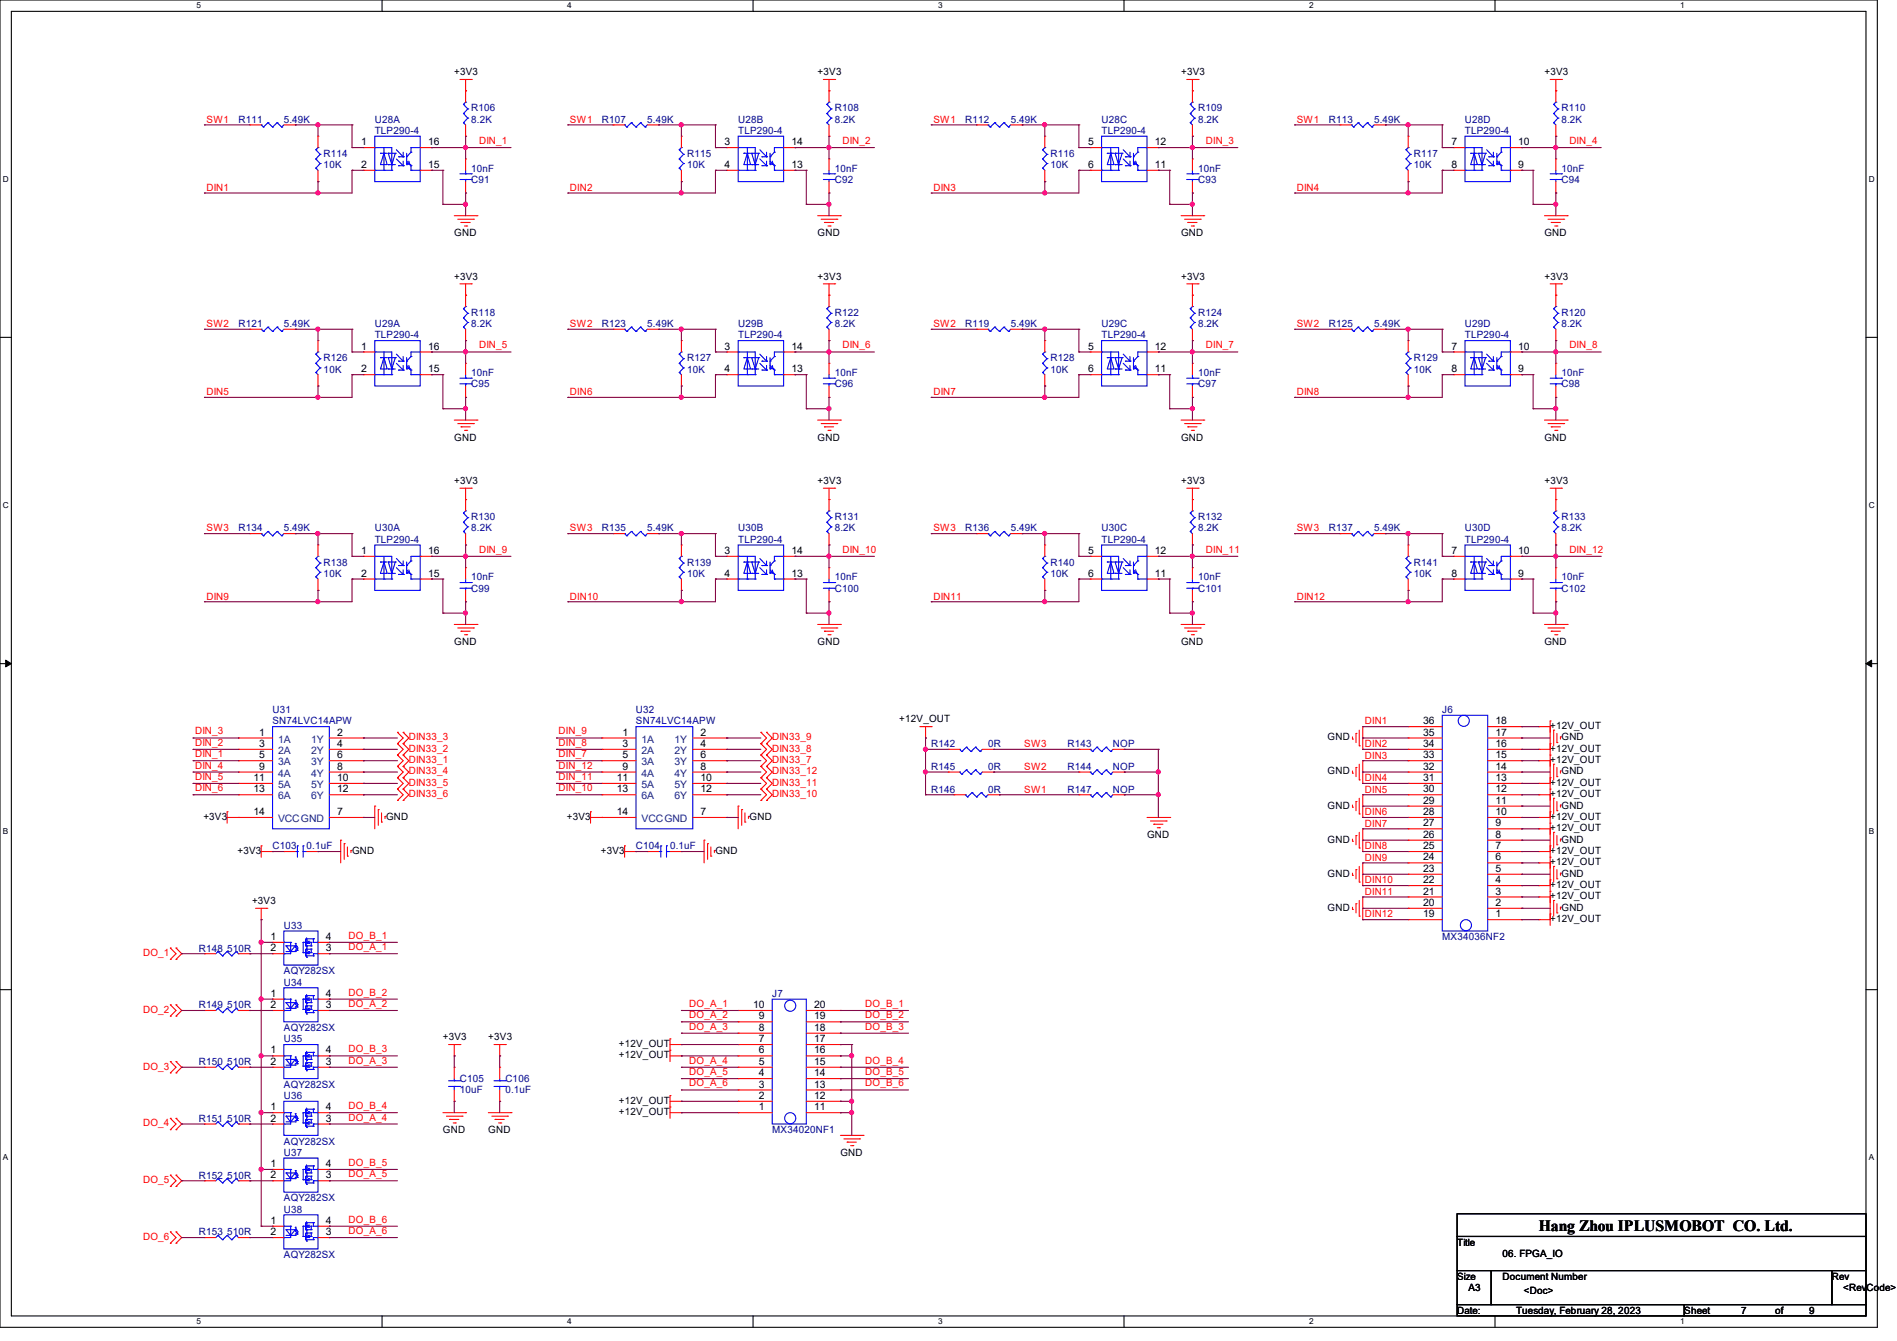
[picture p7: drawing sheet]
<svg xmlns="http://www.w3.org/2000/svg" width="297mm" height="210mm" viewBox="0 0 297 210" stroke-linecap="round" stroke-linejoin="round" font-family="sans-serif">
<defs><g id="words">
<text font-size="2.5" x="240.9" y="192.7">Hang Zhou IPLUSMOBOT CO. Ltd.</text>
<g font-size="1.6">
<text x="71.1" y="11.8">+3V3</text>
<text x="128" y="11.8">+3V3</text>
<text x="184.9" y="11.8">+3V3</text>
<text x="241.8" y="11.8">+3V3</text>
<text x="56.6" y="22.7">1</text>
<text x="67" y="22.7">16</text>
<text x="113.5" y="22.7">3</text>
<text x="123.9" y="22.7">14</text>
<text x="170.3" y="22.7">5</text>
<text x="180.8" y="22.7">12</text>
<text x="227.2" y="22.7">7</text>
<text x="237.7" y="22.7">10</text>
<text x="56.6" y="26.3">2</text>
<text x="67" y="26.3">15</text>
<text x="113.5" y="26.3">4</text>
<text x="123.9" y="26.3">13</text>
<text x="170.3" y="26.3">6</text>
<text x="180.8" y="26.3">11</text>
<text x="227.2" y="26.3">8</text>
<text x="237.7" y="26.3">9</text>
<text x="71.1" y="37">GND</text>
<text x="128" y="37">GND</text>
<text x="184.9" y="37">GND</text>
<text x="241.8" y="37">GND</text>
<text x="71.1" y="43.8">+3V3</text>
<text x="128" y="43.8">+3V3</text>
<text x="184.9" y="43.8">+3V3</text>
<text x="241.8" y="43.8">+3V3</text>
<text x="56.6" y="54.7">1</text>
<text x="56.6" y="58.3">2</text>
<text x="67" y="58.3">15</text>
<text x="67" y="54.7">16</text>
<text x="113.5" y="54.7">3</text>
<text x="113.5" y="58.3">4</text>
<text x="123.9" y="58.3">13</text>
<text x="123.9" y="54.7">14</text>
<text x="170.3" y="54.7">5</text>
<text x="170.3" y="58.3">6</text>
<text x="180.8" y="58.3">11</text>
<text x="180.8" y="54.7">12</text>
<text x="227.2" y="54.7">7</text>
<text x="227.2" y="58.3">8</text>
<text x="237.7" y="58.3">9</text>
<text x="237.7" y="54.7">10</text>
<text x="71.1" y="69">GND</text>
<text x="128" y="69">GND</text>
<text x="184.9" y="69">GND</text>
<text x="241.8" y="69">GND</text>
<text x="71.1" y="75.8">+3V3</text>
<text x="128" y="75.8">+3V3</text>
<text x="184.9" y="75.8">+3V3</text>
<text x="241.8" y="75.8">+3V3</text>
<text x="56.6" y="86.7">1</text>
<text x="67" y="86.7">16</text>
<text x="113.5" y="86.7">3</text>
<text x="123.9" y="86.7">14</text>
<text x="170.3" y="86.7">5</text>
<text x="180.8" y="86.7">12</text>
<text x="227.2" y="86.7">7</text>
<text x="237.7" y="86.7">10</text>
<text x="56.6" y="90.3">2</text>
<text x="67" y="90.3">15</text>
<text x="113.5" y="90.3">4</text>
<text x="123.9" y="90.3">13</text>
<text x="170.3" y="90.3">6</text>
<text x="180.8" y="90.3">11</text>
<text x="227.2" y="90.3">8</text>
<text x="237.7" y="90.3">9</text>
<text x="71.1" y="101">GND</text>
<text x="128" y="101">GND</text>
<text x="184.9" y="101">GND</text>
<text x="241.8" y="101">GND</text>
<text x="140.8" y="113.1">+12V_OUT</text>
<text x="222.8" y="113.4">36</text>
<text x="234.1" y="113.4">18</text>
<text x="40.6" y="115.2">1</text>
<text x="40.6" y="117">3</text>
<text x="40.6" y="118.7">5</text>
<text x="52.8" y="115.2">2</text>
<text x="52.8" y="117">4</text>
<text x="52.8" y="118.7">6</text>
<text x="97.5" y="115.2">1</text>
<text x="97.5" y="117">3</text>
<text x="97.5" y="118.7">5</text>
<text x="109.7" y="115.2">2</text>
<text x="109.7" y="117">4</text>
<text x="109.7" y="118.7">6</text>
<text x="207.9" y="116">GND</text>
<text x="222.8" y="118.7">33</text>
<text x="222.8" y="117">34</text>
<text x="222.8" y="115.2">35</text>
<text x="234.1" y="118.7">15</text>
<text x="234.1" y="117">16</text>
<text x="234.1" y="115.2">17</text>
<text x="242.7" y="114.2">+12V_OUT</text>
<text x="242.7" y="117.7">+12V_OUT</text>
<text x="242.7" y="119.5">+12V_OUT</text>
<text x="244.5" y="116">GND</text>
<text x="39.7" y="122.3">11</text>
<text x="39.7" y="124.1">13</text>
<text x="40.6" y="120.5">9</text>
<text x="52.8" y="120.5">8</text>
<text x="52.8" y="122.3">10</text>
<text x="52.8" y="124.1">12</text>
<text x="96.6" y="122.3">11</text>
<text x="96.6" y="124.1">13</text>
<text x="97.5" y="120.5">9</text>
<text x="109.7" y="120.5">8</text>
<text x="109.7" y="122.3">10</text>
<text x="109.7" y="124.1">12</text>
<text x="207.9" y="121.3">GND</text>
<text x="222.8" y="125.9">29</text>
<text x="222.8" y="124.1">30</text>
<text x="222.8" y="122.3">31</text>
<text x="222.8" y="120.5">32</text>
<text x="234.1" y="125.9">11</text>
<text x="234.1" y="124.1">12</text>
<text x="234.1" y="122.3">13</text>
<text x="234.1" y="120.5">14</text>
<text x="242.7" y="123.1">+12V_OUT</text>
<text x="242.7" y="124.8">+12V_OUT</text>
<text x="244.5" y="121.3">GND</text>
<text x="31.8" y="128.4">+3V3</text>
<text x="39.7" y="127.6">14</text>
<text x="52.8" y="127.6">7</text>
<text x="60.5" y="128.4">GND</text>
<text x="88.7" y="128.4">+3V3</text>
<text x="96.6" y="127.6">14</text>
<text x="109.7" y="127.6">7</text>
<text x="117.3" y="128.4">GND</text>
<text x="179.6" y="131.2">GND</text>
<text x="207.9" y="132">GND</text>
<text x="207.9" y="126.6">GND</text>
<text x="222.8" y="131.2">26</text>
<text x="222.8" y="129.4">27</text>
<text x="222.8" y="127.6">28</text>
<text x="234.1" y="131.2">8</text>
<text x="234.1" y="129.4">9</text>
<text x="234.1" y="127.6">10</text>
<text x="242.7" y="128.4">+12V_OUT</text>
<text x="242.7" y="130.2">+12V_OUT</text>
<text x="244.5" y="126.6">GND</text>
<text x="244.5" y="132">GND</text>
<text x="37.2" y="133.7">+3V3</text>
<text x="55.1" y="133.7">GND</text>
<text x="94.1" y="133.7">+3V3</text>
<text x="112" y="133.7">GND</text>
<text x="207.9" y="137.3">GND</text>
<text x="222.8" y="136.5">23</text>
<text x="222.8" y="134.7">24</text>
<text x="222.8" y="133">25</text>
<text x="234.1" y="136.5">5</text>
<text x="234.1" y="134.7">6</text>
<text x="234.1" y="133">7</text>
<text x="242.7" y="133.7">+12V_OUT</text>
<text x="242.7" y="135.5">+12V_OUT</text>
<text x="244.5" y="137.3">GND</text>
<text x="39.5" y="141.6">+3V3</text>
<text x="207.9" y="142.6">GND</text>
<text x="222.8" y="143.6">19</text>
<text x="222.8" y="141.9">20</text>
<text x="222.8" y="140.1">21</text>
<text x="222.8" y="138.3">22</text>
<text x="234.1" y="143.6">1</text>
<text x="234.1" y="141.9">2</text>
<text x="234.1" y="140.1">3</text>
<text x="234.1" y="138.3">4</text>
<text x="242.7" y="139.1">+12V_OUT</text>
<text x="242.7" y="140.8">+12V_OUT</text>
<text x="244.5" y="142.6">GND</text>
<text x="42.3" y="147.2">1</text>
<text x="42.3" y="149">2</text>
<text x="51" y="149">3</text>
<text x="51" y="147.2">4</text>
<text x="242.7" y="144.4">+12V_OUT</text>
<text x="42.3" y="156.1">1</text>
<text x="42.3" y="157.9">2</text>
<text x="51" y="157.9">3</text>
<text x="51" y="156.1">4</text>
<text x="117.9" y="157.9">10</text>
<text x="118.8" y="161.4">8</text>
<text x="118.8" y="159.6">9</text>
<text x="127.5" y="161.4">18</text>
<text x="127.5" y="159.6">19</text>
<text x="127.5" y="157.9">20</text>
<text x="42.3" y="165">1</text>
<text x="42.3" y="166.8">2</text>
<text x="51" y="166.8">3</text>
<text x="51" y="165">4</text>
<text x="69.3" y="162.9">+3V3</text>
<text x="76.5" y="162.9">+3V3</text>
<text x="96.9" y="164">+12V_OUT</text>
<text x="96.9" y="165.7">+12V_OUT</text>
<text x="118.8" y="166.8">5</text>
<text x="118.8" y="165">6</text>
<text x="118.8" y="163.2">7</text>
<text x="127.5" y="166.8">15</text>
<text x="127.5" y="165">16</text>
<text x="127.5" y="163.2">17</text>
<text x="42.3" y="173.9">1</text>
<text x="51" y="173.9">4</text>
<text x="96.9" y="172.8">+12V_OUT</text>
<text x="118.8" y="173.9">1</text>
<text x="118.8" y="172.1">2</text>
<text x="118.8" y="170.3">3</text>
<text x="118.8" y="168.5">4</text>
<text x="127.5" y="173.9">11</text>
<text x="127.5" y="172.1">12</text>
<text x="127.5" y="170.3">13</text>
<text x="127.5" y="168.5">14</text>
<text x="42.3" y="175.6">2</text>
<text x="51" y="175.6">3</text>
<text x="69.3" y="177.5">GND</text>
<text x="76.5" y="177.5">GND</text>
<text x="96.9" y="174.6">+12V_OUT</text>
<text x="42.3" y="182.8">1</text>
<text x="42.3" y="184.5">2</text>
<text x="51" y="184.5">3</text>
<text x="51" y="182.8">4</text>
<text x="131.6" y="181">GND</text>
<text x="42.3" y="191.6">1</text>
<text x="51" y="191.6">4</text>
<text x="42.3" y="193.4">2</text>
<text x="51" y="193.4">3</text>
<text x="228.1" y="195.1">Title</text>
<text x="235.2" y="196.8">06. FPGA_IO</text>
<text x="228.1" y="200.4">Size</text>
<text x="229.9" y="202.2">A3</text>
<text x="235.2" y="200.4">Document Number</text>
<text x="238.6" y="202.7">&lt;Doc&gt;</text>
<text x="286.8" y="200.4">Rev</text>
<text x="288.6" y="202.2">&lt;Rev</text>
<text x="292.2" y="202.2">Co</text>
<text x="294.3" y="202.2">de&gt;</text>
<text x="228.1" y="205.7">Date:</text>
<text x="237.4" y="205.7">Tuesday, February 28, 2023</text>
<text x="263.7" y="205.7">Sheet</text>
<text x="272.6" y="205.7">7</text>
<text x="277.9" y="205.7">of</text>
<text x="283.3" y="205.7">9</text>
</g>
<g font-size="1.6" fill="#000080">
<text x="73.8" y="17.4">R106</text>
<text x="130.7" y="17.4">R108</text>
<text x="187.6" y="17.4">R109</text>
<text x="244.5" y="17.4">R110</text>
<text x="37.3" y="19.2">R111</text>
<text x="44.4" y="19.2">5.49K</text>
<text x="58.7" y="19.2">U28A</text>
<text x="58.7" y="21">TLP290-4</text>
<text x="73.8" y="19.2">8.2K</text>
<text x="94.2" y="19.2">R107</text>
<text x="101.3" y="19.2">5.49K</text>
<text x="115.6" y="19.2">U28B</text>
<text x="115.6" y="21">TLP290-4</text>
<text x="130.7" y="19.2">8.2K</text>
<text x="151.1" y="19.2">R112</text>
<text x="158.2" y="19.2">5.49K</text>
<text x="172.5" y="19.2">U28C</text>
<text x="172.5" y="21">TLP290-4</text>
<text x="187.6" y="19.2">8.2K</text>
<text x="208" y="19.2">R113</text>
<text x="215.1" y="19.2">5.49K</text>
<text x="229.4" y="19.2">U28D</text>
<text x="229.4" y="21">TLP290-4</text>
<text x="244.5" y="19.2">8.2K</text>
<text x="50.7" y="24.6">R114</text>
<text x="50.7" y="26.3">10K</text>
<text x="73.8" y="28.7">C91</text>
<text x="73.8" y="26.9">10nF</text>
<text x="107.6" y="24.6">R115</text>
<text x="107.6" y="26.3">10K</text>
<text x="130.7" y="28.7">C92</text>
<text x="130.7" y="26.9">10nF</text>
<text x="164.5" y="24.6">R116</text>
<text x="164.5" y="26.3">10K</text>
<text x="187.6" y="28.7">C93</text>
<text x="187.6" y="26.9">10nF</text>
<text x="221.4" y="24.6">R117</text>
<text x="221.4" y="26.3">10K</text>
<text x="244.5" y="28.7">C94</text>
<text x="244.5" y="26.9">10nF</text>
<text x="37.3" y="51.2">R121</text>
<text x="44.4" y="51.2">5.49K</text>
<text x="58.7" y="51.2">U29A</text>
<text x="58.7" y="53">TLP290-4</text>
<text x="73.8" y="49.4">R118</text>
<text x="73.8" y="51.2">8.2K</text>
<text x="94.2" y="51.2">R123</text>
<text x="101.3" y="51.2">5.49K</text>
<text x="115.6" y="51.2">U29B</text>
<text x="115.6" y="53">TLP290-4</text>
<text x="130.7" y="49.4">R122</text>
<text x="130.7" y="51.2">8.2K</text>
<text x="151.1" y="51.2">R119</text>
<text x="158.2" y="51.2">5.49K</text>
<text x="172.5" y="51.2">U29C</text>
<text x="172.5" y="53">TLP290-4</text>
<text x="187.6" y="49.4">R124</text>
<text x="187.6" y="51.2">8.2K</text>
<text x="208" y="51.2">R125</text>
<text x="215.1" y="51.2">5.49K</text>
<text x="229.4" y="51.2">U29D</text>
<text x="229.4" y="53">TLP290-4</text>
<text x="244.5" y="49.4">R120</text>
<text x="244.5" y="51.2">8.2K</text>
<text x="50.7" y="56.6">R126</text>
<text x="50.7" y="58.3">10K</text>
<text x="73.8" y="58.9">10nF</text>
<text x="107.6" y="56.6">R127</text>
<text x="107.6" y="58.3">10K</text>
<text x="130.7" y="58.9">10nF</text>
<text x="164.5" y="56.6">R128</text>
<text x="164.5" y="58.3">10K</text>
<text x="187.6" y="58.9">10nF</text>
<text x="221.4" y="56.6">R129</text>
<text x="221.4" y="58.3">10K</text>
<text x="244.5" y="58.9">10nF</text>
<text x="73.8" y="60.7">C95</text>
<text x="130.7" y="60.7">C96</text>
<text x="187.6" y="60.7">C97</text>
<text x="244.5" y="60.7">C98</text>
<text x="37.3" y="83.2">R134</text>
<text x="44.4" y="83.2">5.49K</text>
<text x="58.7" y="83.2">U30A</text>
<text x="73.8" y="81.4">R130</text>
<text x="73.8" y="83.2">8.2K</text>
<text x="94.2" y="83.2">R135</text>
<text x="101.3" y="83.2">5.49K</text>
<text x="115.6" y="83.2">U30B</text>
<text x="130.7" y="81.4">R131</text>
<text x="130.7" y="83.2">8.2K</text>
<text x="151.1" y="83.2">R136</text>
<text x="158.2" y="83.2">5.49K</text>
<text x="172.5" y="83.2">U30C</text>
<text x="187.6" y="81.4">R132</text>
<text x="187.6" y="83.2">8.2K</text>
<text x="208" y="83.2">R137</text>
<text x="215.1" y="83.2">5.49K</text>
<text x="229.4" y="83.2">U30D</text>
<text x="244.5" y="81.4">R133</text>
<text x="244.5" y="83.2">8.2K</text>
<text x="50.7" y="88.6">R138</text>
<text x="58.7" y="85">TLP290-4</text>
<text x="107.6" y="88.6">R139</text>
<text x="115.6" y="85">TLP290-4</text>
<text x="164.5" y="88.6">R140</text>
<text x="172.5" y="85">TLP290-4</text>
<text x="221.4" y="88.6">R141</text>
<text x="229.4" y="85">TLP290-4</text>
<text x="50.7" y="90.3">10K</text>
<text x="73.8" y="92.7">C99</text>
<text x="73.8" y="90.9">10nF</text>
<text x="107.6" y="90.3">10K</text>
<text x="130.7" y="92.7">C100</text>
<text x="130.7" y="90.9">10nF</text>
<text x="164.5" y="90.3">10K</text>
<text x="187.6" y="92.7">C101</text>
<text x="187.6" y="90.9">10nF</text>
<text x="221.4" y="90.3">10K</text>
<text x="244.5" y="92.7">C102</text>
<text x="244.5" y="90.9">10nF</text>
<text x="42.7" y="111.7">U31</text>
<text x="42.7" y="113.5">SN74LVC14APW</text>
<text x="99.6" y="111.7">U32</text>
<text x="99.6" y="113.5">SN74LVC14APW</text>
<text x="225.8" y="111.7">J6</text>
<text x="145.8" y="117">R142</text>
<text x="154.7" y="117">0R</text>
<text x="167.1" y="117">R143</text>
<text x="174.2" y="117">NOP</text>
<text x="145.8" y="124.1">R146</text>
<text x="145.8" y="120.6">R145</text>
<text x="154.7" y="124.1">0R</text>
<text x="154.7" y="120.6">0R</text>
<text x="167.1" y="120.6">R144</text>
<text x="167.1" y="124.1">R147</text>
<text x="174.2" y="120.6">NOP</text>
<text x="174.2" y="124.1">NOP</text>
<text x="42.7" y="133">C103</text>
<text x="48" y="133">0.1uF</text>
<text x="99.6" y="133">C104</text>
<text x="104.9" y="133">0.1uF</text>
<text x="31.1" y="149">R148</text>
<text x="35.6" y="149">510R</text>
<text x="44.4" y="145.5">U33</text>
<text x="225.8" y="147.2">MX34036NF2</text>
<text x="44.4" y="152.6">AQY282SX</text>
<text x="44.4" y="154.3">U34</text>
<text x="31.1" y="157.9">R149</text>
<text x="35.6" y="157.9">510R</text>
<text x="44.4" y="161.5">AQY282SX</text>
<text x="120.9" y="156.1">J7</text>
<text x="31.1" y="166.8">R150</text>
<text x="35.6" y="166.8">510R</text>
<text x="44.4" y="163.2">U35</text>
<text x="44.4" y="170.3">AQY282SX</text>
<text x="44.4" y="172.1">U36</text>
<text x="72" y="169.5">C105</text>
<text x="72" y="171.2">10uF</text>
<text x="79.1" y="169.5">C106</text>
<text x="79.1" y="171.2">0.1uF</text>
<text x="31.1" y="175.7">R151</text>
<text x="35.6" y="175.7">510R</text>
<text x="44.4" y="179.2">AQY282SX</text>
<text x="120.9" y="177.5">MX34020NF1</text>
<text x="31.1" y="184.6">R152</text>
<text x="35.6" y="184.6">510R</text>
<text x="44.4" y="181">U37</text>
<text x="44.4" y="188.1">AQY282SX</text>
<text x="44.4" y="189.9">U38</text>
<text x="31.1" y="193.5">R153</text>
<text x="35.6" y="193.5">510R</text>
<text x="44.4" y="197">AQY282SX</text>
</g>
<g font-size="1.6" fill="#f00">
<text x="32.3" y="19.2">SW1</text>
<text x="75" y="22.6">DIN_1</text>
<text x="89.2" y="19.2">SW1</text>
<text x="131.9" y="22.6">DIN_2</text>
<text x="146.1" y="19.2">SW1</text>
<text x="188.8" y="22.6">DIN_3</text>
<text x="203" y="19.2">SW1</text>
<text x="245.7" y="22.6">DIN_4</text>
<text x="32.3" y="29.9">DIN1</text>
<text x="89.2" y="29.9">DIN2</text>
<text x="146.1" y="29.9">DIN3</text>
<text x="203" y="29.9">DIN4</text>
<text x="32.3" y="51.2">SW2</text>
<text x="89.2" y="51.2">SW2</text>
<text x="146.1" y="51.2">SW2</text>
<text x="203" y="51.2">SW2</text>
<text x="75" y="54.6">DIN_5</text>
<text x="131.9" y="54.6">DIN_6</text>
<text x="188.8" y="54.6">DIN_7</text>
<text x="245.7" y="54.6">DIN_8</text>
<text x="32.3" y="61.9">DIN5</text>
<text x="89.2" y="61.9">DIN6</text>
<text x="146.1" y="61.9">DIN7</text>
<text x="203" y="61.9">DIN8</text>
<text x="32.3" y="83.2">SW3</text>
<text x="89.2" y="83.2">SW3</text>
<text x="146.1" y="83.2">SW3</text>
<text x="203" y="83.2">SW3</text>
<text x="75" y="86.6">DIN_9</text>
<text x="131.9" y="86.6">DIN_10</text>
<text x="188.8" y="86.6">DIN_11</text>
<text x="245.7" y="86.6">DIN_12</text>
<text x="32.3" y="93.9">DIN9</text>
<text x="89.2" y="93.9">DIN10</text>
<text x="146.1" y="93.9">DIN11</text>
<text x="203" y="93.9">DIN12</text>
<text x="213.7" y="113.5">DIN1</text>
<text x="30.6" y="115">DIN_3</text>
<text x="30.6" y="116.8">DIN_2</text>
<text x="30.6" y="118.6">DIN_1</text>
<text x="64" y="116">DIN33_3</text>
<text x="64" y="117.7">DIN33_2</text>
<text x="64" y="119.5">DIN33_1</text>
<text x="87.5" y="115">DIN_9</text>
<text x="87.5" y="116.8">DIN_8</text>
<text x="87.5" y="118.6">DIN_7</text>
<text x="120.9" y="116">DIN33_9</text>
<text x="120.9" y="117.7">DIN33_8</text>
<text x="120.9" y="119.5">DIN33_7</text>
<text x="160.4" y="117">SW3</text>
<text x="213.7" y="117">DIN2</text>
<text x="213.7" y="118.8">DIN3</text>
<text x="30.6" y="120.4">DIN_4</text>
<text x="30.6" y="122.1">DIN_5</text>
<text x="30.6" y="123.9">DIN_6</text>
<text x="64" y="121.3">DIN33_4</text>
<text x="64" y="123.1">DIN33_5</text>
<text x="64" y="124.8">DIN33_6</text>
<text x="87.5" y="120.4">DIN_12</text>
<text x="87.5" y="122.1">DIN_11</text>
<text x="87.5" y="123.9">DIN_10</text>
<text x="120.9" y="121.3">DIN33_12</text>
<text x="120.9" y="123.1">DIN33_11</text>
<text x="120.9" y="124.8">DIN33_10</text>
<text x="160.4" y="120.6">SW2</text>
<text x="160.4" y="124.1">SW1</text>
<text x="213.7" y="124.1">DIN5</text>
<text x="213.7" y="122.3">DIN4</text>
<text x="213.7" y="127.7">DIN6</text>
<text x="213.7" y="129.5">DIN7</text>
<text x="213.7" y="134.8">DIN9</text>
<text x="213.7" y="133">DIN8</text>
<text x="213.7" y="143.7">DIN12</text>
<text x="213.7" y="140.1">DIN11</text>
<text x="213.7" y="138.3">DIN10</text>
<text x="22.4" y="149.7">DO_1</text>
<text x="54.6" y="148.8">DO_A_1</text>
<text x="54.6" y="147">DO_B_1</text>
<text x="54.6" y="155.9">DO_B_2</text>
<text x="22.4" y="158.6">DO_2</text>
<text x="54.6" y="157.7">DO_A_2</text>
<text x="107.9" y="159.5">DO_A_2</text>
<text x="107.9" y="157.7">DO_A_1</text>
<text x="107.9" y="161.2">DO_A_3</text>
<text x="135.5" y="157.7">DO_B_1</text>
<text x="135.5" y="159.5">DO_B_2</text>
<text x="135.5" y="161.2">DO_B_3</text>
<text x="22.4" y="167.5">DO_3</text>
<text x="54.6" y="164.8">DO_B_3</text>
<text x="54.6" y="166.6">DO_A_3</text>
<text x="107.9" y="166.6">DO_A_4</text>
<text x="135.5" y="166.6">DO_B_4</text>
<text x="54.6" y="173.7">DO_B_4</text>
<text x="107.9" y="168.4">DO_A_5</text>
<text x="107.9" y="170.1">DO_A_6</text>
<text x="135.5" y="168.4">DO_B_5</text>
<text x="135.5" y="170.1">DO_B_6</text>
<text x="22.4" y="176.4">DO_4</text>
<text x="54.6" y="175.5">DO_A_4</text>
<text x="22.4" y="185.3">DO_5</text>
<text x="54.6" y="184.4">DO_A_5</text>
<text x="54.6" y="182.6">DO_B_5</text>
<text x="54.6" y="191.5">DO_B_6</text>
<text x="22.4" y="194.2">DO_6</text>
<text x="54.6" y="193.3">DO_A_6</text>
</g>
<g font-size="1.6" fill="#004080">
<text x="43.6" y="116.3">1A</text>
<text x="43.6" y="118.1">2A</text>
<text x="43.6" y="119.8">3A</text>
<text x="48.7" y="116.3">1Y</text>
<text x="48.7" y="118.1">2Y</text>
<text x="48.7" y="119.8">3Y</text>
<text x="100.5" y="116.3">1A</text>
<text x="100.5" y="118.1">2A</text>
<text x="100.5" y="119.8">3A</text>
<text x="105.6" y="116.3">1Y</text>
<text x="105.6" y="118.1">2Y</text>
<text x="105.6" y="119.8">3Y</text>
<text x="43.6" y="121.6">4A</text>
<text x="43.6" y="123.4">5A</text>
<text x="43.6" y="125.2">6A</text>
<text x="48.7" y="121.6">4Y</text>
<text x="48.7" y="123.4">5Y</text>
<text x="48.7" y="125.2">6Y</text>
<text x="100.5" y="121.6">4A</text>
<text x="100.5" y="123.4">5A</text>
<text x="100.5" y="125.2">6A</text>
<text x="105.6" y="121.6">4Y</text>
<text x="105.6" y="123.4">5Y</text>
<text x="105.6" y="125.2">6Y</text>
<text x="43.6" y="128.7">VCCGND</text>
<text x="100.5" y="128.7">VCCGND</text>
</g>
<g font-size="1.3">
<text x="30.8" y="1.3">5</text>
<text x="88.8" y="1.3">4</text>
<text x="146.9" y="1.3">3</text>
<text x="205" y="1.3">2</text>
<text x="263.1" y="1.3">1</text>
<text x=".5" y="28.4">D</text>
<text x="292.6" y="28.4">D</text>
<text x=".5" y="79.5">C</text>
<text x="292.6" y="79.5">C</text>
<text x=".5" y="130.6">B</text>
<text x="292.6" y="130.6">B</text>
<text x=".5" y="181.7">A</text>
<text x="292.6" y="181.7">A</text>
<text x="30.8" y="207.4">5</text>
<text x="88.8" y="207.4">4</text>
<text x="146.9" y="207.4">3</text>
<text x="205" y="207.4">2</text>
<text x="263.1" y="207.4">1</text>
</g>
</g></defs>
<g fill="none" stroke="#000" stroke-width=".17">
<path d="M0 0h293.9v207.9h-293.9zM1.8 1.8h290.3v204.3h-290.3zM59.8 0v1.8M117.9 0v1.8M176 0v1.8M234.1 0v1.8M0 52.8h1.8M292.1 52.8h1.8M0 103.9h1.8M292.1 103.9h1.8M0 155h1.8M292.1 155h1.8"/>
<path d="M228.1 190.1h64v3.5h-64zM228.1 193.6h64v5.4h-64zM228.1 199h5.4v5.3h-5.4zM233.5 199h53.3v5.3h-53.3zM286.8 199h5.3v5.3h-5.3zM59.8 206.1v1.8M117.9 206.1v1.8M176 206.1v1.8M228.1 204.3h35.6v1.8h-35.6zM234.1 206.1v1.8M263.7 204.3h28.4v1.8h-28.4z"/>
</g>
<path d="M.9 103.4l.9 .5-.9 .5zM292.1 103.9l.9-.5v1z" fill="#000"/>
<path d="M.9 103.4l.9 .5-.9 .5zM292.1 103.9l.9-.5v1z" fill="none" stroke="#000" stroke-width=".16"/>
<g fill="none" stroke="#f00" stroke-width=".17">
<path d="M39.1 19.6h.1M39.1 19.6h1.8M44.4 19.6h1.8M46.2 19.6h.1M72 12.4h1.8M72.9 14.2h.1M72.9 12.4v3.6M72.9 19.6v1.7M73.8 12.4h.1M96 19.6h.1M96 19.6h1.8M101.3 19.6h1.8"/>
<path d="M103.1 19.6h.1M128.9 12.4h1.8M129.8 14.2h.1M129.8 12.4v3.6M129.8 19.6v1.7M130.7 12.4h.1M152.9 19.6h.1M152.9 19.6h1.8M158.2 19.6h1.8M160 19.6h.1M185.8 12.4h1.8M186.7 14.2h.1"/>
<path d="M186.7 12.4v3.6M186.7 19.6v1.7M187.6 12.4h.1M209.8 19.6h.1M209.8 19.6h1.8M215.1 19.6h1.8M216.9 19.6h.1M242.7 12.4h1.8M243.6 14.2h.1M243.6 12.4v3.6M243.6 19.6v1.7M244.5 12.4h.1"/>
<path d="M49.8 28.4h.1M49.8 21.3h.1M49.8 21.3v1.8M49.8 26.7v1.7M56.9 23.1h.1M56.9 26.7h.1M56.9 23.1h1.8M56.9 26.7h1.8M65.8 23.1h1.8M65.8 26.7h1.8M67.6 26.7h.1M67.6 23.1h.1"/>
<path d="M71.1 33.8h3.6M71.7 34.3h2.4M72.2 34.8h.1M72.2 34.8h1.4M72.7 35.4h.4M72.9 21.3h.1M72.9 30.2h.1M72.9 24.9h.1M72.9 24.9v1.8M72.9 28.4v1.8M73.1 35.4h.1M74.1 34.3h.1"/>
<path d="M74.7 33.8h.1M106.7 28.4h.1M106.7 21.3h.1M106.7 21.3v1.8M106.7 26.7v1.7M113.8 23.1h.1M113.8 26.7h.1M113.8 23.1h1.8M113.8 26.7h1.8M122.7 23.1h1.8M122.7 26.7h1.8M124.5 26.7h.1"/>
<path d="M124.5 23.1h.1M128 33.8h3.6M128.6 34.3h2.4M129.1 34.8h.1M129.1 34.8h1.4M129.6 35.4h.4M129.8 30.2h.1M129.8 24.9h.1M129.8 21.3h.1M129.8 24.9v1.8M129.8 28.4v1.8M130 35.4h.1"/>
<path d="M131 34.3h.1M131.6 33.8h.1M163.6 28.4h.1M163.6 21.3h.1M163.6 21.3v1.8M163.6 26.7v1.7M170.7 23.1h.1M170.7 26.7h.1M170.7 23.1h1.8M170.7 26.7h1.8M179.6 23.1h1.8M179.6 26.7h1.8"/>
<path d="M181.4 26.7h.1M181.4 23.1h.1M184.9 33.8h3.6M185.5 34.3h2.4M186 34.8h.1M186 34.8h1.4M186.5 35.4h.4M186.7 30.2h.1M186.7 24.9h.1M186.7 21.3h.1M186.7 24.9v1.8M186.7 28.4v1.8"/>
<path d="M186.9 35.4h.1M187.9 34.3h.1M188.5 33.8h.1M220.5 28.4h.1M220.5 21.3h.1M220.5 21.3v1.8M220.5 26.7v1.7M227.6 23.1h.1M227.6 26.7h.1M227.6 23.1h1.8M227.6 26.7h1.8M236.5 23.1h1.8"/>
<path d="M236.5 26.7h1.8M238.3 26.7h.1M238.3 23.1h.1M241.8 33.8h3.6M242.4 34.3h2.4M242.9 34.8h.1M242.9 34.8h1.4M243.4 35.4h.4M243.6 30.2h.1M243.6 24.9h.1M243.6 21.3h.1M243.6 24.9v1.8"/>
<path d="M243.6 28.4v1.8M243.8 35.4h.1M244.8 34.3h.1M245.4 33.8h.1M39.1 51.6h.1M39.1 51.6h1.8M44.4 51.6h1.8M46.2 51.6h.1M49.8 53.3h.1M49.8 53.3v1.8M49.8 58.7v1.8M56.9 55.1h.1"/>
<path d="M56.9 58.7h.1M56.9 55.1h1.8M56.9 58.7h1.8M65.8 55.1h1.8M65.8 58.7h1.8M67.6 58.7h.1M67.6 55.1h.1M72 44.4h1.8M72.9 46.2h.1M72.9 56.9h.1M72.9 53.3h.1M72.9 44.4v3.6"/>
<path d="M72.9 51.6v1.7M72.9 56.9v1.8M73.8 44.4h.1M96 51.6h.1M96 51.6h1.8M101.3 51.6h1.8M103.1 51.6h.1M106.7 53.3h.1M106.7 53.3v1.8M106.7 58.7v1.8M113.8 55.1h.1M113.8 58.7h.1"/>
<path d="M113.8 55.1h1.8M113.8 58.7h1.8M122.7 55.1h1.8M122.7 58.7h1.8M124.5 58.7h.1M124.5 55.1h.1M128.9 44.4h1.8M129.8 46.2h.1M129.8 53.3h.1M129.8 56.9h.1M129.8 44.4v3.6M129.8 51.6v1.7"/>
<path d="M129.8 56.9v1.8M130.7 44.4h.1M152.9 51.6h.1M152.9 51.6h1.8M158.2 51.6h1.8M160 51.6h.1M163.6 53.3h.1M163.6 53.3v1.8M163.6 58.7v1.8M170.7 55.1h.1M170.7 58.7h.1M170.7 55.1h1.8"/>
<path d="M170.7 58.7h1.8M179.6 55.1h1.8M179.6 58.7h1.8M181.4 58.7h.1M181.4 55.1h.1M185.8 44.4h1.8M186.7 46.2h.1M186.7 56.9h.1M186.7 53.3h.1M186.7 44.4v3.6M186.7 51.6v1.7M186.7 56.9v1.8"/>
<path d="M187.6 44.4h.1M209.8 51.6h.1M209.8 51.6h1.8M215.1 51.6h1.8M216.9 51.6h.1M220.5 53.3h.1M220.5 53.3v1.8M220.5 58.7v1.8M227.6 55.1h.1M227.6 58.7h.1M227.6 55.1h1.8M227.6 58.7h1.8"/>
<path d="M236.5 55.1h1.8M236.5 58.7h1.8M238.3 58.7h.1M238.3 55.1h.1M242.7 44.4h1.8M243.6 46.2h.1M243.6 56.9h.1M243.6 53.3h.1M243.6 44.4v3.6M243.6 51.6v1.7M243.6 56.9v1.8M244.5 44.4h.1"/>
<path d="M49.8 60.5h.1M71.1 65.8h3.6M71.7 66.3h2.4M72 76.5h1.8M72.2 66.8h.1M72.2 66.8h1.4M72.7 67.4h.4M72.9 78.2h.1M72.9 62.2h.1M72.9 60.5v1.7M72.9 76.5v3.5M73.1 67.4h.1"/>
<path d="M73.8 76.5h.1M74.1 66.3h.1M74.7 65.8h.1M106.7 60.5h.1M128 65.8h3.6M128.6 66.3h2.4M128.9 76.5h1.8M129.1 66.8h.1M129.1 66.8h1.4M129.6 67.4h.4M129.8 78.2h.1M129.8 62.2h.1"/>
<path d="M129.8 60.5v1.7M129.8 76.5v3.5M130 67.4h.1M130.7 76.5h.1M131 66.3h.1M131.6 65.8h.1M163.6 60.5h.1M184.9 65.8h3.6M185.5 66.3h2.4M185.8 76.5h1.8M186 66.8h.1M186 66.8h1.4"/>
<path d="M186.5 67.4h.4M186.7 78.2h.1M186.7 62.2h.1M186.7 60.5v1.7M186.7 76.5v3.5M186.9 67.4h.1M187.6 76.5h.1M187.9 66.3h.1M188.5 65.8h.1M220.5 60.5h.1M241.8 65.8h3.6M242.4 66.3h2.4"/>
<path d="M242.7 76.5h1.8M242.9 66.8h.1M242.9 66.8h1.4M243.4 67.4h.4M243.6 78.2h.1M243.6 62.2h.1M243.6 60.5v1.7M243.6 76.5v3.5M243.8 67.4h.1M244.5 76.5h.1M244.8 66.3h.1M245.4 65.8h.1"/>
<path d="M39.1 83.6h.1M39.1 83.6h1.8M44.4 83.6h1.8M46.2 83.6h.1M49.8 92.5h.1M49.8 85.3h.1M49.8 85.3v1.8M49.8 90.7v1.8M56.9 87.1h.1M56.9 90.7h.1M56.9 87.1h1.8M56.9 90.7h1.8"/>
<path d="M65.8 87.1h1.8M65.8 90.7h1.8M67.6 90.7h.1M67.6 87.1h.1M71.1 97.8h3.6M71.7 98.3h2.4M72.2 98.8h.1M72.2 98.8h1.4M72.7 99.4h.4M72.9 94.2h.1M72.9 88.9h.1M72.9 85.3h.1"/>
<path d="M72.9 83.6v1.7M72.9 88.9v1.8M72.9 92.5v1.7M73.1 99.4h.1M74.1 98.3h.1M74.7 97.8h.1M96 83.6h.1M96 83.6h1.8M101.3 83.6h1.8M103.1 83.6h.1M106.7 92.5h.1M106.7 85.3h.1"/>
<path d="M106.7 85.3v1.8M106.7 90.7v1.8M113.8 87.1h.1M113.8 90.7h.1M113.8 87.1h1.8M113.8 90.7h1.8M122.7 87.1h1.8M122.7 90.7h1.8M124.5 90.7h.1M124.5 87.1h.1M128 97.8h3.6M128.6 98.3h2.4"/>
<path d="M129.1 98.8h.1M129.1 98.8h1.4M129.6 99.4h.4M129.8 94.2h.1M129.8 88.9h.1M129.8 85.3h.1M129.8 83.6v1.7M129.8 88.9v1.8M129.8 92.5v1.7M130 99.4h.1M131 98.3h.1M131.6 97.8h.1"/>
<path d="M152.9 83.6h.1M152.9 83.6h1.8M158.2 83.6h1.8M160 83.6h.1M163.6 92.5h.1M163.6 85.3h.1M163.6 85.3v1.8M163.6 90.7v1.8M170.7 87.1h.1M170.7 90.7h.1M170.7 87.1h1.8M170.7 90.7h1.8"/>
<path d="M179.6 87.1h1.8M179.6 90.7h1.8M181.4 90.7h.1M181.4 87.1h.1M184.9 97.8h3.6M185.5 98.3h2.4M186 98.8h.1M186 98.8h1.4M186.5 99.4h.4M186.7 94.2h.1M186.7 88.9h.1M186.7 85.3h.1"/>
<path d="M186.7 83.6v1.7M186.7 88.9v1.8M186.7 92.5v1.7M186.9 99.4h.1M187.9 98.3h.1M188.5 97.8h.1M209.8 83.6h.1M209.8 83.6h1.8M215.1 83.6h1.8M216.9 83.6h.1M220.5 92.5h.1M220.5 85.3h.1"/>
<path d="M220.5 85.3v1.8M220.5 90.7v1.8M227.6 87.1h.1M227.6 90.7h.1M227.6 87.1h1.8M227.6 90.7h1.8M236.5 87.1h1.8M236.5 90.7h1.8M238.3 90.7h.1M238.3 87.1h.1M241.8 97.8h3.6M242.4 98.3h2.4"/>
<path d="M242.9 98.8h.1M242.9 98.8h1.4M243.4 99.4h.4M243.6 94.2h.1M243.6 88.9h.1M243.6 85.3h.1M243.6 83.6v1.7M243.6 88.9v1.8M243.6 92.5v1.7M243.8 99.4h.1M244.8 98.3h.1M245.4 97.8h.1"/>
<path d="M37.3 115.6h.1M37.3 117.3h.1M37.3 119.1h.1M37.3 117.3h5.4M37.3 119.1h5.4M37.3 115.6h5.4M51.6 117.3h5.3M51.6 119.1h5.3M51.6 115.6h5.3M56.9 115.6h.1M56.9 117.3h.1M56.9 119.1h.1"/>
<path d="M62.2 116.5h.1M62.2 114.7h.1M62.2 118.2h.1M62.2 114.7l.9 .9-.9 .9M62.2 116.5l.9 .8-.9 .9M62.2 118.2l.9 .9-.9 .9M63.1 116.5h.1M63.1 114.7h.1M63.1 118.2h.1M63.1 114.7l.9 .9-.9 .9M63.1 116.5l.9 .8-.9 .9M63.1 118.2l.9 .9-.9 .9"/>
<path d="M94.2 115.6h.1M94.2 117.3h.1M94.2 119.1h.1M94.2 117.3h5.4M94.2 119.1h5.4M94.2 115.6h5.4M108.5 117.3h5.3M108.5 119.1h5.3M108.5 115.6h5.3M113.8 115.6h.1M113.8 117.3h.1M113.8 119.1h.1"/>
<path d="M119.1 116.5h.1M119.1 114.7h.1M119.1 118.2h.1M119.1 114.7l.9 .9-.9 .9M119.1 116.5l.9 .8-.9 .9M119.1 118.2l.9 .9-.9 .9M120 116.5h.1M120 114.7h.1M120 118.2h.1M120 114.7l.9 .9-.9 .9M120 116.5l.9 .8-.9 .9M120 118.2l.9 .9-.9 .9"/>
<path d="M144 113.8h1.8M144.9 115.6h.1M144.9 113.8v1.8M145.8 113.8h.1M148.5 117.3h.1M148.5 117.3h1.7M153.8 117.3h1.8M155.6 117.3h.1M168.9 117.3h.1M168.9 117.3h1.8M174.2 117.3h1.8M176 117.3h.1"/>
<path d="M211.8 115.7h.1M211.8 115.4v.3M212.3 114.9h.1M212.3 114.9v1.4M212.8 116.8h.1M212.8 114.3v2.5M212.8 119.7v2.4M213.4 117.3h.1M213.4 113.8v3.5M213.4 119.1v3.6M220.5 119.1h.1M220.5 117.3h.1"/>
<path d="M220.5 115.6h.1M220.5 113.8h.1M220.5 113.8h5.3M220.5 117.3h5.3M220.5 119.1h5.3M220.5 115.6h5.3M232.9 113.8h5.4M232.9 117.3h5.4M232.9 119.1h5.4M232.9 115.6h5.4M238.3 119.1h.1M238.3 117.3h.1"/>
<path d="M238.3 115.6h.1M238.3 113.8h.1M240.9 113.8h.1M240.9 117.3h.1M240.9 119.1h.1M240.9 113.8h1.8M240.9 117.3h1.8M240.9 119.1h1.8M242.7 112.9h.1M242.7 116.5h.1M242.7 118.2h.1M242.7 113.8h.1"/>
<path d="M242.7 119.1h.1M242.7 112.9v32M243.2 114.3h.1M243.2 119.7h.1M243.2 114.3v2.5M243.2 119.7v2.4M243.8 116.3h.1M243.8 114.9v1.4M244.3 115.4h.1M244.3 115.4v.3M35.6 127.1h.1M35.6 128h7.1"/>
<path d="M35.6 127.1v1.8M37.3 128h.1M37.3 120.9h.1M37.3 122.7h.1M37.3 124.5h.1M37.3 122.7h5.4M37.3 124.5h5.4M37.3 120.9h5.4M40.9 132.5h.1M40.9 132.5v1.7M40.9 133.3h1.8M42.7 133.3h.1"/>
<path d="M44.4 133.3h.1M44.4 133.3h1.8M48 133.3h1.8M49.8 133.3h.1M51.6 122.7h5.3M51.6 124.5h5.3M51.6 128h5.3M51.6 120.9h5.3M53.3 131.6h.1M53.3 131.6v3.5M53.9 132.1h.1M53.9 132.1v2.5"/>
<path d="M54.4 134.1h.1M54.4 132.6v1.5M54.9 133.2h.1M54.9 133.2v.3M56.9 128h.1M56.9 120.9h.1M56.9 122.7h.1M56.9 124.5h.1M58.7 126.2h.1M58.7 126.2v3.6M59.2 126.8h.1M59.2 126.8v2.4"/>
<path d="M59.7 128.7h.1M59.7 127.3v1.4M60.3 127.8h.1M60.3 127.8v.4M62.2 120h.1M62.2 121.8h.1M62.2 123.6h.1M62.2 125.3h.1M62.2 121.8l.9 .9-.9 .9M62.2 120l.9 .9-.9 .9M62.2 123.6l.9 .9-.9 .8M63.1 120h.1"/>
<path d="M63.1 121.8h.1M63.1 123.6h.1M63.1 125.3h.1M63.1 121.8l.9 .9-.9 .9M63.1 120l.9 .9-.9 .9M63.1 123.6l.9 .9-.9 .8M92.5 127.1h.1M92.5 128h7.1M92.5 127.1v1.8M94.2 128h.1M94.2 120.9h.1M94.2 122.7h.1"/>
<path d="M94.2 124.5h.1M94.2 122.7h5.4M94.2 124.5h5.4M94.2 120.9h5.4M97.8 132.5h.1M97.8 133.3h1.8M97.8 132.5v1.7M99.6 133.3h.1M101.3 133.3h.1M101.3 133.3h1.8M104.9 133.3h1.8M106.7 133.3h.1"/>
<path d="M108.5 122.7h5.3M108.5 124.5h5.3M108.5 128h5.3M108.5 120.9h5.3M110.2 131.6h.1M110.2 131.6v3.5M110.8 132.1h.1M110.8 132.1v2.5M111.3 134.1h.1M111.3 132.6v1.5M111.8 133.2h.1M111.8 133.2v.3"/>
<path d="M113.8 128h.1M113.8 120.9h.1M113.8 122.7h.1M113.8 124.5h.1M115.6 126.2h.1M115.6 126.2v3.6M116.1 126.8h.1M116.1 126.8v2.4M116.6 128.7h.1M116.6 127.3v1.4M117.2 127.8h.1M117.2 127.8v.4"/>
<path d="M119.1 120h.1M119.1 121.8h.1M119.1 123.6h.1M119.1 125.3h.1M119.1 120l.9 .9-.9 .9M119.1 121.8l.9 .9-.9 .9M119.1 123.6l.9 .9-.9 .8M120 120h.1M120 121.8h.1M120 123.6h.1M120 125.3h.1M120 120l.9 .9-.9 .9"/>
<path d="M120 121.8l.9 .9-.9 .9M120 123.6l.9 .9-.9 .8M148.5 120.9h.1M148.5 120.9h1.7M149.4 124.5h.1M149.4 124.5h1.7M153.8 120.9h1.8M154.7 124.5h1.8M155.6 120.9h.1M156.5 124.5h.1M168.9 120.9h.1M168.9 124.5h.1"/>
<path d="M168.9 124.5h1.8M168.9 120.9h1.8M174.2 124.5h1.8M174.2 120.9h1.8M176 120.9h.1M176 124.5h.1M179.6 128h3.5M180.1 128.6h2.5M180.6 129.1h.1M180.6 129.1h1.5M181.2 129.6h.3M181.5 129.6h.1"/>
<path d="M182.6 128.6h.1M183.1 128h.1M211.8 121.1h.1M211.8 131.7h.1M211.8 126.4h.1M211.8 137.1h.1M211.8 120.7v.4M211.8 126.1v.3M211.8 131.4v.3M211.8 136.7v.4M212.3 120.2h.1M212.3 130.9h.1"/>
<path d="M212.3 125.5h.1M212.3 136.2h.1M212.3 120.2v1.4M212.3 125.5v1.5M212.3 130.9v1.4M212.3 136.2v1.4M212.8 122.1h.1M212.8 132.8h.1M212.8 127.5h.1M212.8 138.1h.1M212.8 125v2.5M212.8 130.3v2.5"/>
<path d="M212.8 135.7v2.4M213.4 122.7h.1M213.4 133.3h.1M213.4 128h.1M213.4 138.7h.1M213.4 124.5v3.5M213.4 129.8v3.5M213.4 135.1v3.6M220.5 138.7h.1M220.5 136.9h.1M220.5 135.1h.1M220.5 133.3h.1"/>
<path d="M220.5 131.6h.1M220.5 129.8h.1M220.5 128h.1M220.5 126.2h.1M220.5 124.5h.1M220.5 122.7h.1M220.5 120.9h.1M220.5 122.7h5.3M220.5 124.5h5.3M220.5 128h5.3M220.5 129.8h5.3M220.5 133.3h5.3"/>
<path d="M220.5 135.1h5.3M220.5 138.7h5.3M220.5 120.9h5.3M220.5 136.9h5.3M220.5 131.6h5.3M220.5 126.2h5.3M232.9 122.7h5.4M232.9 124.5h5.4M232.9 128h5.4M232.9 129.8h5.4M232.9 133.3h5.4M232.9 135.1h5.4"/>
<path d="M232.9 138.7h5.4M232.9 120.9h5.4M232.9 136.9h5.4M232.9 131.6h5.4M232.9 126.2h5.4M238.3 138.7h.1M238.3 136.9h.1M238.3 135.1h.1M238.3 133.3h.1M238.3 131.6h.1M238.3 129.8h.1M238.3 128h.1"/>
<path d="M238.3 126.2h.1M238.3 124.5h.1M238.3 122.7h.1M238.3 120.9h.1M240.9 122.7h.1M240.9 124.5h.1M240.9 128h.1M240.9 129.8h.1M240.9 133.3h.1M240.9 135.1h.1M240.9 138.7h.1M240.9 122.7h1.8"/>
<path d="M240.9 124.5h1.8M240.9 128h1.8M240.9 129.8h1.8M240.9 133.3h1.8M240.9 135.1h1.8M240.9 138.7h1.8M242.7 121.8h.1M242.7 123.6h.1M242.7 127.1h.1M242.7 128.9h.1M242.7 132.5h.1M242.7 134.2h.1"/>
<path d="M242.7 137.8h.1M242.7 139.6h.1M242.7 124.5h.1M242.7 129.8h.1M242.7 135.1h.1M243.2 125h.1M243.2 130.3h.1M243.2 135.7h.1M243.2 125v2.5M243.2 130.3v2.5M243.2 135.7v2.4M243.8 121.6h.1"/>
<path d="M243.8 127h.1M243.8 132.3h.1M243.8 137.6h.1M243.8 120.2v1.4M243.8 125.5v1.5M243.8 130.9v1.4M243.8 136.2v1.4M244.3 120.7h.1M244.3 126.1h.1M244.3 131.4h.1M244.3 136.7h.1M244.3 120.7v.4"/>
<path d="M244.3 126.1v.3M244.3 131.4v.3M244.3 136.7v.4M26.7 148.5h.1M26.7 150.2h.1M26.7 157.4h.1M26.7 159.1h.1M26.7 148.5l.9 .9-.9 .8M26.7 157.4l.9 .8-.9 .9M27.6 150.2h.1M27.6 148.5h.1M27.6 159.1h.1"/>
<path d="M27.6 157.4h.1M27.6 148.5l.8 .9-.8 .8M27.6 157.4l.8 .8-.8 .9M32 149.4h.1M32 158.2h.1M32 149.4h1.8M32 158.2h1.8M37.3 149.4h1.8M37.3 158.2h1.8M39.1 149.4h.1M39.1 158.2h.1M40 142.2h1.8"/>
<path d="M40.9 144h.1M40.9 142.2v1.8M41.8 142.2h.1M42.7 147.6h.1M42.7 149.4h.1M42.7 156.5h.1M42.7 158.2h.1M42.7 149.4h1.7M42.7 147.6h1.7M42.7 156.5h1.7M42.7 158.2h1.7M49.8 149.4h1.8"/>
<path d="M49.8 147.6h1.8M49.8 156.5h1.8M49.8 158.2h1.8M51.6 149.4h.1M51.6 147.6h.1M51.6 158.2h.1M51.6 156.5h.1M115.6 158.2h.1M115.6 158.2h5.3M126.2 158.2h5.4M131.6 158.2h.1M211.8 142.4h.1"/>
<path d="M211.8 142.1v.3M212.3 141.5h.1M212.3 141.5v1.5M212.8 143.5h.1M212.8 141v2.5M213.4 144h.1M213.4 140.5v3.5M220.5 144h.1M220.5 142.2h.1M220.5 140.5h.1M220.5 142.2h5.3M220.5 140.5h5.3"/>
<path d="M220.5 144h5.3M232.9 142.2h5.4M232.9 140.5h5.4M232.9 144h5.4M238.3 144h.1M238.3 142.2h.1M238.3 140.5h.1M240.9 140.5h.1M240.9 144h.1M240.9 140.5h1.8M240.9 144h1.8M242.7 143.1h.1"/>
<path d="M242.7 140.5h.1M243.2 141h.1M243.2 141v2.5M243.8 143h.1M243.8 141.5v1.5M244.3 142.1h.1M244.3 142.1v.3M26.7 175.1h.1M26.7 176.9h.1M26.7 166.2h.1M26.7 168h.1M26.7 175.1l.9 .9-.9 .9"/>
<path d="M26.7 166.2l.9 .9-.9 .9M27.6 176.9h.1M27.6 175.1h.1M27.6 168h.1M27.6 166.2h.1M27.6 175.1l.8 .9-.8 .9M27.6 166.2l.8 .9-.8 .9M32 176h.1M32 167.1h.1M32 167.1h1.8M32 176h1.8M37.3 167.1h1.8"/>
<path d="M37.3 176h1.8M39.1 176h.1M39.1 167.1h.1M42.7 165.4h.1M42.7 167.1h.1M42.7 174.2h.1M42.7 176h.1M42.7 174.2h1.7M42.7 165.4h1.7M42.7 167.1h1.7M42.7 176h1.7M49.8 174.2h1.8"/>
<path d="M49.8 165.4h1.8M49.8 167.1h1.8M49.8 176h1.8M51.6 167.1h.1M51.6 165.4h.1M51.6 176h.1M51.6 174.2h.1M69.3 174.2h3.6M69.9 174.8h2.4M70.2 163.6h1.8M70.4 175.3h.1M70.4 175.3h1.4"/>
<path d="M71 175.9h.3M71.1 165.4h.1M71.1 167.1h.1M71.1 172.5h.1M71.1 163.6v1.8M71.1 167.1v1.8M71.1 170.7v1.8M71.3 175.9h.1M72 163.6h.1M72.3 174.8h.1M72.9 174.2h.1M76.5 174.2h3.5"/>
<path d="M77 174.8h2.5M77.3 163.6h1.8M77.5 175.3h.1M77.5 175.3h1.5M78.1 175.9h.3M78.2 165.4h.1M78.2 167.1h.1M78.2 172.5h.1M78.2 163.6v1.8M78.2 167.1v1.8M78.2 170.7v1.8M78.4 175.9h.1"/>
<path d="M79.1 163.6h.1M79.5 174.8h.1M80 174.2h.1M104.9 171.6h.1M104.9 173.4h.1M104.9 162.7h.1M104.9 164.5h.1M104.9 163.6h1.8M104.9 174.2h1.8M104.9 172.5h1.8M104.9 162.7v3.5M104.9 171.6v3.5"/>
<path d="M104.9 165.4h1.8M106.7 172.5h.1M106.7 174.2h.1M106.7 163.6h.1M106.7 165.4h.1M115.6 174.2h.1M115.6 172.5h.1M115.6 170.7h.1M115.6 168.9h.1M115.6 167.1h.1M115.6 165.4h.1M115.6 163.6h.1"/>
<path d="M115.6 161.8h.1M115.6 160h.1M115.6 163.6h5.3M115.6 174.2h5.3M115.6 172.5h5.3M115.6 165.4h5.3M115.6 167.1h5.3M115.6 170.7h5.3M115.6 168.9h5.3M115.6 161.8h5.3M115.6 160h5.3M126.2 163.6h5.4"/>
<path d="M126.2 174.2h5.4M126.2 172.5h5.4M126.2 165.4h5.4M126.2 167.1h5.4M126.2 170.7h5.4M126.2 168.9h5.4M126.2 161.8h5.4M126.2 160h5.4M131.6 174.2h.1M131.6 172.5h.1M131.6 170.7h.1M131.6 168.9h.1"/>
<path d="M131.6 167.1h.1M131.6 165.4h.1M131.6 163.6h.1M131.6 161.8h.1M131.6 160h.1M131.6 177.8h3.5M132.1 178.4h2.5M132.6 178.9h.1M132.6 178.9h1.5M133.2 179.4h.3M133.5 179.4h.1M134.6 178.4h.1"/>
<path d="M135.1 177.8h.1M26.7 184h.1M26.7 185.8h.1M26.7 192.9h.1M26.7 194.7h.1M26.7 184l.9 .9-.9 .9M26.7 192.9l.9 .9-.9 .9M27.6 185.8h.1M27.6 184h.1M27.6 194.7h.1M27.6 192.9h.1M27.6 184l.8 .9-.8 .9"/>
<path d="M27.6 192.9l.8 .9-.8 .9M32 184.9h.1M32 193.8h.1M32 184.9h1.8M32 193.8h1.8M37.3 184.9h1.8M37.3 193.8h1.8M39.1 184.9h.1M39.1 193.8h.1M42.7 183.1h.1M42.7 184.9h.1M42.7 192h.1"/>
<path d="M42.7 193.8h.1M42.7 183.1h1.7M42.7 184.9h1.7M42.7 193.8h1.7M42.7 192h1.7M49.8 183.1h1.8M49.8 184.9h1.8M49.8 193.8h1.8M49.8 192h1.8M51.6 184.9h.1M51.6 183.1h.1M51.6 193.8h.1"/>
<path d="M51.6 192h.1"/>
</g>
<g fill="none" stroke="#00f" stroke-width=".17">
<path d="M40.9 19.6h.1M40.9 19.6l.3 .3M41.2 19.9h.1M42 19.2h.1M42 19.2l.7 .7M42 19.2l-.8 .7M42.7 19.9h.1M43.4 19.2h.1M43.4 19.2l.7 .7M43.4 19.2l-.7 .7M44.1 19.9h.1M44.4 19.6l-.3 .3"/>
<path d="M72.6 19.2h.1M72.6 17.8h.1M72.6 16.3h.1M72.6 19.2l.3 .4M72.6 17.8l.6 .7M72.6 16.3l.6 .8M72.9 16h.1M72.9 16l-.3 .3M73.2 18.5h.1M73.2 17.1h.1M73.2 18.5l-.6 .7M73.2 17.1l-.6 .7"/>
<path d="M97.8 19.6h.1M97.8 19.6l.3 .3M98.1 19.9h.1M98.8 19.2h.1M98.8 19.2l.8 .7M98.8 19.2l-.7 .7M99.6 19.9h.1M100.3 19.2h.1M100.3 19.2l.7 .7M100.3 19.2l-.7 .7M101 19.9h.1M101.3 19.6l-.3 .3"/>
<path d="M129.5 19.2h.1M129.5 17.8h.1M129.5 16.3h.1M129.5 19.2l.3 .4M129.5 17.8l.6 .7M129.5 16.3l.6 .8M129.8 16h.1M129.8 16l-.3 .3M130.1 18.5h.1M130.1 17.1h.1M130.1 18.5l-.6 .7M130.1 17.1l-.6 .7"/>
<path d="M154.7 19.6h.1M154.7 19.6l.3 .3M155 19.9h.1M155.7 19.2h.1M155.7 19.2l.8 .7M155.7 19.2l-.7 .7M156.5 19.9h.1M157.2 19.2h.1M157.2 19.2l.7 .7M157.2 19.2l-.7 .7M157.9 19.9h.1M158.2 19.6l-.3 .3"/>
<path d="M186.4 19.2h.1M186.4 17.8h.1M186.4 16.3h.1M186.4 19.2l.3 .4M186.4 17.8l.6 .7M186.4 16.3l.6 .8M186.7 16h.1M186.7 16l-.3 .3M187 18.5h.1M187 17.1h.1M187 18.5l-.6 .7M187 17.1l-.6 .7"/>
<path d="M211.6 19.6h.1M211.6 19.6l.3 .3M211.9 19.9h.1M212.6 19.2h.1M212.6 19.2l.8 .7M212.6 19.2l-.7 .7M213.4 19.9h.1M214.1 19.2h.1M214.1 19.2l.7 .7M214.1 19.2l-.7 .7M214.8 19.9h.1M215.1 19.6l-.3 .3"/>
<path d="M243.2 19.2h.1M243.2 17.8h.1M243.2 16.3h.1M243.2 19.2l.4 .4M243.2 17.8l.7 .7M243.2 16.3l.7 .8M243.6 16h.1M243.6 16l-.4 .3M243.9 18.5h.1M243.9 17.1h.1M243.9 18.5l-.7 .7M243.9 17.1l-.7 .7"/>
<path d="M49.4 26.3h.1M49.4 24.9h.1M49.4 23.5h.1M49.4 26.3l.4 .4M49.4 24.9l.7 .7M49.4 23.5l.7 .7M49.8 23.1h.1M49.8 23.1l-.4 .4M50.1 25.6h.1M50.1 24.2h.1M50.1 25.6l-.7 .7M50.1 24.2l-.7 .7"/>
<path d="M58.7 21.3h7.1v7.1h-7.1zM58.7 23.1h.1M58.7 26.7h.1M58.7 23.1h2.6v3.6M58.7 26.7h2.6M59.6 24h.1M59.6 24h1M60.1 24l.5 1.8h-1zM60.1 26.7h.1M60.1 24h.1M60.1 23.1v3.6M60.8 24h.1"/>
<path d="M60.8 25.8h.1M60.8 24l.5 1.8M60.8 24h1.1M60.8 25.8h1.1M61.3 25.8h.1M61.3 26.7h.1M61.9 24h.1M61.9 24l-.6 1.8M62.1 23.5l1 1.1M62.1 24.9l1 1.1M62.4 24.6h.1M62.4 26h.1"/>
<path d="M62.4 24.6h.7M62.4 26h.7M63.1 24.6h.1M63.1 26h.1M63.1 23.8v.8M63.1 25.2v.8M63.7 25.6h.1M63.7 25.8h.1M63.7 24.6h.1M63.7 24v1.8M63.7 25.2l.6 .8M63.7 25.6l.5 .2"/>
<path d="M64 25.2l.2 .6M64.2 25.8h.1M64.3 23.8h.1M64.3 26h.1M64.3 26.7h.1M64.3 26v.7M64.3 26.7h1.5M64.3 23.8l-.6 .8M65.8 23.1h.1M65.8 26.7h.1M65.8 23.1h-1.5v.7M72 27.2h1.8"/>
<path d="M72 28.1h1.8M72.9 28.1h.1M72.9 27.2h.1M72.9 26.7v.5M72.9 28.1v.3M73.8 27.2h.1M73.8 28.1h.1M106.3 26.3h.1M106.3 24.9h.1M106.3 23.5h.1M106.3 26.3l.4 .4M106.3 24.9l.7 .7"/>
<path d="M106.3 23.5l.7 .7M106.7 23.1h.1M106.7 23.1l-.4 .4M107 25.6h.1M107 24.2h.1M107 25.6l-.7 .7M107 24.2l-.7 .7M115.6 21.3h7.1v7.1h-7.1zM115.6 23.1h.1M115.6 26.7h.1M115.6 23.1h2.6v3.6M115.6 26.7h2.6"/>
<path d="M116.5 24h.1M116.5 24h1M117 24l.5 1.8h-1zM117 26.7h.1M117 24h.1M117 23.1v3.6M117.7 24h.1M117.7 25.8h.1M117.7 24h1.1M117.7 25.8h1.1M117.7 24l.5 1.8M118.2 25.8h.1"/>
<path d="M118.2 26.7h.1M118.8 24h.1M118.8 24l-.6 1.8M119 23.5l1 1.1M119 24.9l1 1.1M119.3 24.6h.1M119.3 26h.1M119.3 24.6h.7M119.3 26h.7M120 24.6h.1M120 26h.1M120 23.8v.8"/>
<path d="M120 25.2v.8M120.6 25.6h.1M120.6 25.8h.1M120.6 24.6h.1M120.6 24v1.8M120.6 25.2l.6 .8M120.6 25.6l.5 .2M120.9 25.2l.2 .6M121.1 25.8h.1M121.2 23.8h.1M121.2 26h.1M121.2 26.7h.1"/>
<path d="M121.2 26v.7M121.2 26.7h1.5M121.2 23.8l-.6 .8M122.7 23.1h.1M122.7 26.7h.1M122.7 23.1h-1.5v.7M128.9 27.2h1.8M128.9 28.1h1.8M129.8 28.1h.1M129.8 27.2h.1M129.8 26.7v.5M129.8 28.1v.3"/>
<path d="M130.7 27.2h.1M130.7 28.1h.1M163.2 26.3h.1M163.2 24.9h.1M163.2 23.5h.1M163.2 26.3l.4 .4M163.2 24.9l.7 .7M163.2 23.5l.7 .7M163.6 23.1h.1M163.6 23.1l-.4 .4M163.9 25.6h.1M163.9 24.2h.1"/>
<path d="M163.9 25.6l-.7 .7M163.9 24.2l-.7 .7M172.5 21.3h7.1v7.1h-7.1zM172.5 23.1h.1M172.5 26.7h.1M172.5 23.1h2.6v3.6M172.5 26.7h2.6M173.4 24h.1M173.4 24h1M173.9 24l.5 1.8h-1zM173.9 26.7h.1M173.9 24h.1"/>
<path d="M173.9 23.1v3.6M174.6 24h.1M174.6 25.8h.1M174.6 24h1.1M174.6 25.8h1.1M174.6 24l.5 1.8M175.1 25.8h.1M175.1 26.7h.1M175.7 24h.1M175.7 24l-.6 1.8M175.9 23.5l1 1.1M175.9 24.9l1 1.1"/>
<path d="M176.2 24.6h.1M176.2 26h.1M176.2 24.6h.7M176.2 26h.7M176.9 24.6h.1M176.9 26h.1M176.9 23.8v.8M176.9 25.2v.8M177.5 25.6h.1M177.5 25.8h.1M177.5 24.6h.1M177.5 24v1.8"/>
<path d="M177.5 25.2l.6 .8M177.5 25.6l.5 .2M177.8 25.2l.2 .6M178 25.8h.1M178.1 23.8h.1M178.1 26h.1M178.1 26.7h.1M178.1 26v.7M178.1 26.7h1.5M178.1 23.8l-.6 .8M179.6 23.1h.1M179.6 26.7h.1"/>
<path d="M179.6 23.1h-1.5v.7M185.8 27.2h1.8M185.8 28.1h1.8M186.7 28.1h.1M186.7 27.2h.1M186.7 26.7v.5M186.7 28.1v.3M187.6 27.2h.1M187.6 28.1h.1M220.1 26.3h.1M220.1 24.9h.1M220.1 23.5h.1"/>
<path d="M220.1 26.3l.4 .4M220.1 24.9l.7 .7M220.1 23.5l.7 .7M220.5 23.1h.1M220.5 23.1l-.4 .4M220.8 25.6h.1M220.8 24.2h.1M220.8 25.6l-.7 .7M220.8 24.2l-.7 .7M229.4 21.3h7.1v7.1h-7.1zM229.4 23.1h.1M229.4 26.7h.1"/>
<path d="M229.4 23.1h2.6v3.6M229.4 26.7h2.6M230.3 24h.1M230.3 24h1M230.8 24l.5 1.8h-1zM230.8 26.7h.1M230.8 24h.1M230.8 23.1v3.6M231.5 24h.1M231.5 25.8h.1M231.5 24h1.1M231.5 25.8h1.1"/>
<path d="M231.5 24l.5 1.8M232 25.8h.1M232 26.7h.1M232.6 24h.1M232.6 24l-.6 1.8M232.7 23.5l1.1 1.1M232.7 24.9l1.1 1.1M233.1 24.6h.1M233.1 26h.1M233.1 24.6h.7M233.1 26h.7M233.8 24.6h.1"/>
<path d="M233.8 26h.1M233.8 23.8v.8M233.8 25.2v.8M234.4 25.6h.1M234.4 25.8h.1M234.4 24.6h.1M234.4 24v1.8M234.4 25.2l.6 .8M234.4 25.6l.5 .2M234.7 25.2l.2 .6M234.9 25.8h.1M235 23.8h.1"/>
<path d="M235 26h.1M235 26.7h.1M235 26v.7M235 26.7h1.5M235 23.8l-.6 .8M236.5 23.1h.1M236.5 26.7h.1M236.5 23.1h-1.5v.7M242.7 27.2h1.8M242.7 28.1h1.8M243.6 28.1h.1M243.6 27.2h.1"/>
<path d="M243.6 26.7v.5M243.6 28.1v.3M244.5 27.2h.1M244.5 28.1h.1M40.9 51.6h.1M40.9 51.6l.3 .3M41.2 51.9h.1M42 51.2h.1M42 51.2l.7 .7M42 51.2l-.8 .7M42.7 51.9h.1M43.4 51.2h.1"/>
<path d="M43.4 51.2l.7 .7M43.4 51.2l-.7 .7M44.1 51.9h.1M44.4 51.6l-.3 .3M49.4 58.3h.1M49.4 56.9h.1M49.4 55.5h.1M49.4 58.3l.4 .4M49.4 56.9l.7 .7M49.4 55.5l.7 .7M49.8 55.1h.1M49.8 55.1l-.4 .4"/>
<path d="M50.1 57.6h.1M50.1 56.2h.1M50.1 57.6l-.7 .7M50.1 56.2l-.7 .7M58.7 53.3h7.1v7.2h-7.1zM58.7 55.1h.1M58.7 58.7h.1M58.7 55.1h2.6v3.6M58.7 58.7h2.6M59.6 56h.1M59.6 56h1M60.1 56l.5 1.8h-1z"/>
<path d="M60.1 58.7h.1M60.1 56h.1M60.1 55.1v3.6M60.8 56h.1M60.8 57.8h.1M60.8 56l.5 1.8M60.8 56h1.1M60.8 57.8h1.1M61.3 57.8h.1M61.3 58.7h.1M61.9 56h.1M61.9 56l-.6 1.8"/>
<path d="M62.1 55.5l1 1.1M62.1 56.9l1 1.1M62.4 56.6h.1M62.4 58h.1M62.4 56.6h.7M62.4 58h.7M63.1 56.6h.1M63.1 58h.1M63.1 55.8v.8M63.1 57.2v.8M63.7 57.6h.1M63.7 57.8h.1"/>
<path d="M63.7 56.6h.1M63.7 57.2l.6 .8M63.7 57.6l.5 .2M63.7 56v1.8M64 57.2l.2 .6M64.2 57.8h.1M64.3 55.8h.1M64.3 58h.1M64.3 58.7h.1M64.3 58.7h1.5M64.3 58v.7M64.3 55.8l-.6 .8"/>
<path d="M65.8 55.1h.1M65.8 58.7h.1M65.8 55.1h-1.5v.7M72 59.2h1.8M72.6 51.2h.1M72.6 49.8h.1M72.6 48.3h.1M72.6 51.2l.3 .4M72.6 49.8l.6 .7M72.6 48.3l.6 .8M72.9 59.2h.1M72.9 48h.1"/>
<path d="M72.9 58.7v.5M72.9 48l-.3 .3M73.2 50.5h.1M73.2 49.1h.1M73.2 50.5l-.6 .7M73.2 49.1l-.6 .7M73.8 59.2h.1M97.8 51.6h.1M97.8 51.6l.3 .3M98.1 51.9h.1M98.8 51.2h.1M98.8 51.2l.8 .7"/>
<path d="M98.8 51.2l-.7 .7M99.6 51.9h.1M100.3 51.2h.1M100.3 51.2l.7 .7M100.3 51.2l-.7 .7M101 51.9h.1M101.3 51.6l-.3 .3M106.3 58.3h.1M106.3 56.9h.1M106.3 55.5h.1M106.3 58.3l.4 .4M106.3 56.9l.7 .7"/>
<path d="M106.3 55.5l.7 .7M106.7 55.1h.1M106.7 55.1l-.4 .4M107 57.6h.1M107 56.2h.1M107 57.6l-.7 .7M107 56.2l-.7 .7M115.6 53.3h7.1v7.2h-7.1zM115.6 55.1h.1M115.6 58.7h.1M115.6 55.1h2.6v3.6M115.6 58.7h2.6"/>
<path d="M116.5 56h.1M116.5 56h1M117 56l.5 1.8h-1zM117 58.7h.1M117 56h.1M117 55.1v3.6M117.7 56h.1M117.7 57.8h.1M117.7 56h1.1M117.7 57.8h1.1M117.7 56l.5 1.8M118.2 57.8h.1"/>
<path d="M118.2 58.7h.1M118.8 56h.1M118.8 56l-.6 1.8M119 55.5l1 1.1M119 56.9l1 1.1M119.3 56.6h.1M119.3 58h.1M119.3 56.6h.7M119.3 58h.7M120 56.6h.1M120 58h.1M120 55.8v.8"/>
<path d="M120 57.2v.8M120.6 57.6h.1M120.6 57.8h.1M120.6 56.6h.1M120.6 56v1.8M120.6 57.2l.6 .8M120.6 57.6l.5 .2M120.9 57.2l.2 .6M121.1 57.8h.1M121.2 55.8h.1M121.2 58h.1M121.2 58.7h.1"/>
<path d="M121.2 58.7h1.5M121.2 58v.7M121.2 55.8l-.6 .8M122.7 55.1h.1M122.7 58.7h.1M122.7 55.1h-1.5v.7M128.9 59.2h1.8M129.5 51.2h.1M129.5 49.8h.1M129.5 48.3h.1M129.5 51.2l.3 .4M129.5 49.8l.6 .7"/>
<path d="M129.5 48.3l.6 .8M129.8 48h.1M129.8 59.2h.1M129.8 48l-.3 .3M129.8 58.7v.5M130.1 50.5h.1M130.1 49.1h.1M130.1 50.5l-.6 .7M130.1 49.1l-.6 .7M130.7 59.2h.1M154.7 51.6h.1M154.7 51.6l.3 .3"/>
<path d="M155 51.9h.1M155.7 51.2h.1M155.7 51.2l.8 .7M155.7 51.2l-.7 .7M156.5 51.9h.1M157.2 51.2h.1M157.2 51.2l.7 .7M157.2 51.2l-.7 .7M157.9 51.9h.1M158.2 51.6l-.3 .3M163.2 58.3h.1M163.2 56.9h.1"/>
<path d="M163.2 55.5h.1M163.2 58.3l.4 .4M163.2 56.9l.7 .7M163.2 55.5l.7 .7M163.6 55.1h.1M163.6 55.1l-.4 .4M163.9 57.6h.1M163.9 56.2h.1M163.9 57.6l-.7 .7M163.9 56.2l-.7 .7M172.5 53.3h7.1v7.2h-7.1zM172.5 55.1h.1"/>
<path d="M172.5 58.7h.1M172.5 55.1h2.6v3.6M172.5 58.7h2.6M173.4 56h.1M173.4 56h1M173.9 56l.5 1.8h-1zM173.9 58.7h.1M173.9 56h.1M173.9 55.1v3.6M174.6 56h.1M174.6 57.8h.1M174.6 56h1.1"/>
<path d="M174.6 57.8h1.1M174.6 56l.5 1.8M175.1 57.8h.1M175.1 58.7h.1M175.7 56h.1M175.7 56l-.6 1.8M175.9 55.5l1 1.1M175.9 56.9l1 1.1M176.2 56.6h.1M176.2 58h.1M176.2 56.6h.7M176.2 58h.7"/>
<path d="M176.9 56.6h.1M176.9 58h.1M176.9 55.8v.8M176.9 57.2v.8M177.5 57.6h.1M177.5 57.8h.1M177.5 56.6h.1M177.5 57.2l.6 .8M177.5 57.6l.5 .2M177.5 56v1.8M177.8 57.2l.2 .6M178 57.8h.1"/>
<path d="M178.1 55.8h.1M178.1 58h.1M178.1 58.7h.1M178.1 58.7h1.5M178.1 58v.7M178.1 55.8l-.6 .8M179.6 55.1h.1M179.6 58.7h.1M179.6 55.1h-1.5v.7M185.8 59.2h1.8M186.4 51.2h.1M186.4 49.8h.1"/>
<path d="M186.4 48.3h.1M186.4 51.2l.3 .4M186.4 49.8l.6 .7M186.4 48.3l.6 .8M186.7 59.2h.1M186.7 48h.1M186.7 58.7v.5M186.7 48l-.3 .3M187 50.5h.1M187 49.1h.1M187 50.5l-.6 .7M187 49.1l-.6 .7"/>
<path d="M187.6 59.2h.1M211.6 51.6h.1M211.6 51.6l.3 .3M211.9 51.9h.1M212.6 51.2h.1M212.6 51.2l.8 .7M212.6 51.2l-.7 .7M213.4 51.9h.1M214.1 51.2h.1M214.1 51.2l.7 .7M214.1 51.2l-.7 .7M214.8 51.9h.1"/>
<path d="M215.1 51.6l-.3 .3M220.1 58.3h.1M220.1 56.9h.1M220.1 55.5h.1M220.1 58.3l.4 .4M220.1 56.9l.7 .7M220.1 55.5l.7 .7M220.5 55.1h.1M220.5 55.1l-.4 .4M220.8 57.6h.1M220.8 56.2h.1M220.8 57.6l-.7 .7"/>
<path d="M220.8 56.2l-.7 .7M229.4 53.3h7.1v7.2h-7.1zM229.4 55.1h.1M229.4 58.7h.1M229.4 55.1h2.6v3.6M229.4 58.7h2.6M230.3 56h.1M230.3 56h1M230.8 56l.5 1.8h-1zM230.8 58.7h.1M230.8 56h.1M230.8 55.1v3.6"/>
<path d="M231.5 56h.1M231.5 57.8h.1M231.5 56h1.1M231.5 57.8h1.1M231.5 56l.5 1.8M232 57.8h.1M232 58.7h.1M232.6 56h.1M232.6 56l-.6 1.8M232.7 55.5l1.1 1.1M232.7 56.9l1.1 1.1M233.1 56.6h.1"/>
<path d="M233.1 58h.1M233.1 56.6h.7M233.1 58h.7M233.8 56.6h.1M233.8 58h.1M233.8 55.8v.8M233.8 57.2v.8M234.4 57.6h.1M234.4 57.8h.1M234.4 56.6h.1M234.4 56v1.8M234.4 57.2l.6 .8"/>
<path d="M234.4 57.6l.5 .2M234.7 57.2l.2 .6M234.9 57.8h.1M235 55.8h.1M235 58h.1M235 58.7h.1M235 58.7h1.5M235 58v.7M235 55.8l-.6 .8M236.5 55.1h.1M236.5 58.7h.1M236.5 55.1h-1.5v.7"/>
<path d="M242.7 59.2h1.8M243.2 51.2h.1M243.2 49.8h.1M243.2 48.3h.1M243.2 51.2l.4 .4M243.2 49.8l.7 .7M243.2 48.3l.7 .8M243.6 59.2h.1M243.6 48h.1M243.6 58.7v.5M243.6 48l-.4 .3M243.9 50.5h.1"/>
<path d="M243.9 49.1h.1M243.9 50.5l-.7 .7M243.9 49.1l-.7 .7M244.5 59.2h.1M72 60.1h1.8M72.9 60.1h.1M72.9 60.1v.4M73.8 60.1h.1M128.9 60.1h1.8M129.8 60.1h.1M129.8 60.1v.4M130.7 60.1h.1"/>
<path d="M185.8 60.1h1.8M186.7 60.1h.1M186.7 60.1v.4M187.6 60.1h.1M242.7 60.1h1.8M243.6 60.1h.1M243.6 60.1v.4M244.5 60.1h.1M40.9 83.6h.1M40.9 83.6l.3 .3M41.2 83.9h.1M42 83.2h.1"/>
<path d="M42 83.2l.7 .7M42 83.2l-.8 .7M42.7 83.9h.1M43.4 83.2h.1M43.4 83.2l.7 .7M43.4 83.2l-.7 .7M44.1 83.9h.1M44.4 83.6l-.3 .3M49.4 90.3h.1M49.4 88.9h.1M49.4 87.5h.1M49.4 90.3l.4 .4"/>
<path d="M49.4 88.9l.7 .7M49.4 87.5l.7 .7M49.8 87.1h.1M49.8 87.1l-.4 .4M50.1 89.6h.1M50.1 88.2h.1M50.1 89.6l-.7 .7M50.1 88.2l-.7 .7M58.7 85.3h7.1v7.2h-7.1zM58.7 87.1h.1M58.7 90.7h.1M58.7 87.1h2.6v3.6"/>
<path d="M58.7 90.7h2.6M59.6 88h.1M59.6 88h1M60.1 88l.5 1.8h-1zM60.1 90.7h.1M60.1 88h.1M60.1 87.1v3.6M60.8 88h.1M60.8 89.8h.1M60.8 88h1.1M60.8 89.8h1.1M60.8 88l.5 1.8"/>
<path d="M61.3 89.8h.1M61.3 90.7h.1M61.9 88h.1M61.9 88l-.6 1.8M62.1 87.5l1 1.1M62.1 88.9l1 1.1M62.4 88.6h.1M62.4 90h.1M62.4 88.6h.7M62.4 90h.7M63.1 88.6h.1M63.1 90h.1"/>
<path d="M63.1 87.8v.8M63.1 89.2v.8M63.7 89.6h.1M63.7 89.8h.1M63.7 88.6h.1M63.7 88v1.8M63.7 89.2l.6 .8M63.7 89.6l.5 .2M64 89.2l.2 .6M64.2 89.8h.1M64.3 87.8h.1M64.3 90h.1"/>
<path d="M64.3 90.7h.1M64.3 90v.7M64.3 90.7h1.5M64.3 87.8l-.6 .8M65.8 87.1h.1M65.8 90.7h.1M65.8 87.1h-1.5v.7M72 91.2h1.8M72 92.1h1.8M72.6 83.2h.1M72.6 81.8h.1M72.6 80.3h.1"/>
<path d="M72.6 83.2l.3 .4M72.6 81.8l.6 .7M72.6 80.3l.6 .8M72.9 92.1h.1M72.9 91.2h.1M72.9 80h.1M72.9 90.7v.5M72.9 92.1v.4M72.9 80l-.3 .3M73.2 82.5h.1M73.2 81.1h.1M73.2 82.5l-.6 .7"/>
<path d="M73.2 81.1l-.6 .7M73.8 91.2h.1M73.8 92.1h.1M97.8 83.6h.1M97.8 83.6l.3 .3M98.1 83.9h.1M98.8 83.2h.1M98.8 83.2l.8 .7M98.8 83.2l-.7 .7M99.6 83.9h.1M100.3 83.2h.1M100.3 83.2l.7 .7"/>
<path d="M100.3 83.2l-.7 .7M101 83.9h.1M101.3 83.6l-.3 .3M106.3 90.3h.1M106.3 88.9h.1M106.3 87.5h.1M106.3 90.3l.4 .4M106.3 88.9l.7 .7M106.3 87.5l.7 .7M106.7 87.1h.1M106.7 87.1l-.4 .4M107 89.6h.1"/>
<path d="M107 88.2h.1M107 89.6l-.7 .7M107 88.2l-.7 .7M115.6 85.3h7.1v7.2h-7.1zM115.6 87.1h.1M115.6 90.7h.1M115.6 87.1h2.6v3.6M115.6 90.7h2.6M116.5 88h.1M116.5 88h1M117 88l.5 1.8h-1zM117 90.7h.1"/>
<path d="M117 88h.1M117 87.1v3.6M117.7 88h.1M117.7 89.8h.1M117.7 88h1.1M117.7 89.8h1.1M117.7 88l.5 1.8M118.2 89.8h.1M118.2 90.7h.1M118.8 88h.1M118.8 88l-.6 1.8M119 87.5l1 1.1"/>
<path d="M119 88.9l1 1.1M119.3 88.6h.1M119.3 90h.1M119.3 88.6h.7M119.3 90h.7M120 88.6h.1M120 90h.1M120 87.8v.8M120 89.2v.8M120.6 89.6h.1M120.6 89.8h.1M120.6 88.6h.1"/>
<path d="M120.6 89.2l.6 .8M120.6 89.6l.5 .2M120.6 88v1.8M120.9 89.2l.2 .6M121.1 89.8h.1M121.2 87.8h.1M121.2 90h.1M121.2 90.7h.1M121.2 90.7h1.5M121.2 90v.7M121.2 87.8l-.6 .8M122.7 87.1h.1"/>
<path d="M122.7 90.7h.1M122.7 87.1h-1.5v.7M128.9 91.2h1.8M128.9 92.1h1.8M129.5 83.2h.1M129.5 81.8h.1M129.5 80.3h.1M129.5 83.2l.3 .4M129.5 81.8l.6 .7M129.5 80.3l.6 .8M129.8 92.1h.1M129.8 91.2h.1"/>
<path d="M129.8 80h.1M129.8 80l-.3 .3M129.8 90.7v.5M129.8 92.1v.4M130.1 82.5h.1M130.1 81.1h.1M130.1 82.5l-.6 .7M130.1 81.1l-.6 .7M130.7 91.2h.1M130.7 92.1h.1M154.7 83.6h.1M154.7 83.6l.3 .3"/>
<path d="M155 83.9h.1M155.7 83.2h.1M155.7 83.2l.8 .7M155.7 83.2l-.7 .7M156.5 83.9h.1M157.2 83.2h.1M157.2 83.2l.7 .7M157.2 83.2l-.7 .7M157.9 83.9h.1M158.2 83.6l-.3 .3M163.2 90.3h.1M163.2 88.9h.1"/>
<path d="M163.2 87.5h.1M163.2 90.3l.4 .4M163.2 88.9l.7 .7M163.2 87.5l.7 .7M163.6 87.1h.1M163.6 87.1l-.4 .4M163.9 89.6h.1M163.9 88.2h.1M163.9 89.6l-.7 .7M163.9 88.2l-.7 .7M172.5 85.3h7.1v7.2h-7.1zM172.5 87.1h.1"/>
<path d="M172.5 90.7h.1M172.5 87.1h2.6v3.6M172.5 90.7h2.6M173.4 88h.1M173.4 88h1M173.9 88l.5 1.8h-1zM173.9 90.7h.1M173.9 88h.1M173.9 87.1v3.6M174.6 88h.1M174.6 89.8h.1M174.6 88h1.1"/>
<path d="M174.6 89.8h1.1M174.6 88l.5 1.8M175.1 89.8h.1M175.1 90.7h.1M175.7 88h.1M175.7 88l-.6 1.8M175.9 87.5l1 1.1M175.9 88.9l1 1.1M176.2 88.6h.1M176.2 90h.1M176.2 88.6h.7M176.2 90h.7"/>
<path d="M176.9 88.6h.1M176.9 90h.1M176.9 87.8v.8M176.9 89.2v.8M177.5 89.6h.1M177.5 89.8h.1M177.5 88.6h.1M177.5 88v1.8M177.5 89.2l.6 .8M177.5 89.6l.5 .2M177.8 89.2l.2 .6M178 89.8h.1"/>
<path d="M178.1 87.8h.1M178.1 90h.1M178.1 90.7h.1M178.1 90.7h1.5M178.1 90v.7M178.1 87.8l-.6 .8M179.6 87.1h.1M179.6 90.7h.1M179.6 87.1h-1.5v.7M185.8 91.2h1.8M185.8 92.1h1.8M186.4 83.2h.1"/>
<path d="M186.4 81.8h.1M186.4 80.3h.1M186.4 83.2l.3 .4M186.4 81.8l.6 .7M186.4 80.3l.6 .8M186.7 92.1h.1M186.7 91.2h.1M186.7 80h.1M186.7 90.7v.5M186.7 92.1v.4M186.7 80l-.3 .3M187 82.5h.1"/>
<path d="M187 81.1h.1M187 82.5l-.6 .7M187 81.1l-.6 .7M187.6 91.2h.1M187.6 92.1h.1M211.6 83.6h.1M211.6 83.6l.3 .3M211.9 83.9h.1M212.6 83.2h.1M212.6 83.2l.8 .7M212.6 83.2l-.7 .7M213.4 83.9h.1"/>
<path d="M214.1 83.2h.1M214.1 83.2l.7 .7M214.1 83.2l-.7 .7M214.8 83.9h.1M215.1 83.6l-.3 .3M220.1 90.3h.1M220.1 88.9h.1M220.1 87.5h.1M220.1 90.3l.4 .4M220.1 88.9l.7 .7M220.1 87.5l.7 .7M220.5 87.1h.1"/>
<path d="M220.5 87.1l-.4 .4M220.8 89.6h.1M220.8 88.2h.1M220.8 89.6l-.7 .7M220.8 88.2l-.7 .7M229.4 85.3h7.1v7.2h-7.1zM229.4 87.1h.1M229.4 90.7h.1M229.4 87.1h2.6v3.6M229.4 90.7h2.6M230.3 88h.1M230.3 88h1"/>
<path d="M230.8 88l.5 1.8h-1zM230.8 90.7h.1M230.8 88h.1M230.8 87.1v3.6M231.5 88h.1M231.5 89.8h.1M231.5 88l.5 1.8M231.5 88h1.1M231.5 89.8h1.1M232 89.8h.1M232 90.7h.1M232.6 88h.1"/>
<path d="M232.6 88l-.6 1.8M232.7 87.5l1.1 1.1M232.7 88.9l1.1 1.1M233.1 88.6h.1M233.1 90h.1M233.1 88.6h.7M233.1 90h.7M233.8 88.6h.1M233.8 90h.1M233.8 87.8v.8M233.8 89.2v.8M234.4 89.6h.1"/>
<path d="M234.4 89.8h.1M234.4 88.6h.1M234.4 89.2l.6 .8M234.4 89.6l.5 .2M234.4 88v1.8M234.7 89.2l.2 .6M234.9 89.8h.1M235 87.8h.1M235 90h.1M235 90.7h.1M235 90.7h1.5M235 90v.7"/>
<path d="M235 87.8l-.6 .8M236.5 87.1h.1M236.5 90.7h.1M236.5 87.1h-1.5v.7M242.7 91.2h1.8M242.7 92.1h1.8M243.2 83.2h.1M243.2 81.8h.1M243.2 80.3h.1M243.2 83.2l.4 .4M243.2 81.8l.7 .7M243.2 80.3l.7 .8"/>
<path d="M243.6 92.1h.1M243.6 91.2h.1M243.6 80h.1M243.6 90.7v.5M243.6 92.1v.4M243.6 80l-.4 .3M243.9 82.5h.1M243.9 81.1h.1M243.9 82.5l-.7 .7M243.9 81.1l-.7 .7M244.5 91.2h.1M244.5 92.1h.1"/>
<path d="M42.7 113.8h8.9v16h-8.9zM99.6 113.8h8.9v16h-8.9zM150.2 117.3h.1M150.2 117.3l.4 .4M150.6 117.7h.1M151.3 117h.1M151.3 117l.7 .7M151.3 117l-.7 .7M152 117.7h.1M152.7 117h.1M152.7 117l.8 .7M152.7 117l-.7 .7"/>
<path d="M153.5 117.7h.1M153.8 117.3l-.3 .4M170.7 117.3h.1M170.7 117.3l.3 .4M171 117.7h.1M171.7 117h.1M171.7 117l.8 .7M171.7 117l-.7 .7M172.5 117.7h.1M173.2 117h.1M173.2 117l.7 .7M173.2 117l-.7 .7"/>
<path d="M173.9 117.7h.1M174.2 117.3l-.3 .4M225.8 112h7.1v33.8h-7.1zM46.2 133.3h.4M46.6 133.3h.1M46.6 132.5h.1M46.6 132.5v1.7M47.5 133.3h.1M47.5 132.5h.1M47.5 132.5v1.7M47.5 133.3h.5M103.1 133.3h.4"/>
<path d="M103.5 133.3h.1M103.5 132.5h.1M103.5 132.5v1.7M104.4 133.3h.1M104.4 132.5h.1M104.4 133.3h.5M104.4 132.5v1.7M150.2 120.9h.1M150.2 120.9l.4 .3M150.6 121.2h.1M151.1 124.5h.1M151.1 124.5l.4 .3"/>
<path d="M151.3 120.6h.1M151.3 120.6l.7 .6M151.3 120.6l-.7 .6M151.5 124.8h.1M152 121.2h.1M152.2 124.1h.1M152.2 124.1l.7 .7M152.2 124.1l-.7 .7M152.7 120.6h.1M152.7 120.6l.8 .6M152.7 120.6l-.7 .6M152.9 124.8h.1"/>
<path d="M153.5 121.2h.1M153.6 124.1h.1M153.6 124.1l.7 .7M153.6 124.1l-.7 .7M153.8 120.9l-.3 .3M154.3 124.8h.1M154.7 124.5l-.4 .3M170.7 120.9h.1M170.7 124.5h.1M170.7 120.9l.3 .3M170.7 124.5l.3 .3M171 121.2h.1"/>
<path d="M171 124.8h.1M171.7 120.6h.1M171.7 124.1h.1M171.7 120.6l.8 .6M171.7 120.6l-.7 .6M171.7 124.1l.8 .7M171.7 124.1l-.7 .7M172.5 121.2h.1M172.5 124.8h.1M173.2 120.6h.1M173.2 124.1h.1M173.2 120.6l.7 .6"/>
<path d="M173.2 120.6l-.7 .6M173.2 124.1l.7 .7M173.2 124.1l-.7 .7M173.9 121.2h.1M173.9 124.8h.1M174.2 120.9l-.3 .3M174.2 124.5l-.3 .3M34.1 149h.1M34.1 157.9h.1M34.1 149l-.3 .4M34.1 149l.7 .7M34.1 157.9l-.3 .3"/>
<path d="M34.1 157.9l.7 .7M34.8 149.7h.1M34.8 158.6h.1M35.6 149h.1M35.6 157.9h.1M35.6 149l-.8 .7M35.6 149l.7 .7M35.6 157.9l-.8 .7M35.6 157.9l.7 .7M36.3 149.7h.1M36.3 158.6h.1M37 149h.1"/>
<path d="M37 157.9h.1M37 149l-.7 .7M37 149l.3 .4M37 157.9l-.7 .7M37 157.9l.3 .3M37.3 149.4h.1M37.3 158.2h.1M44.4 145.8h5.4v5.3h-5.4zM44.4 154.7h5.4v5.3h-5.4zM44.4 147.6h.1M44.4 149.4h.1M44.4 156.5h.1"/>
<path d="M44.4 158.2h.1M44.4 147.6h1.1M44.4 156.5h1.1M44.8 148.1h.1M44.8 157h.1M44.8 148.1l.7 .9 .7-.9M44.8 148.1h1.4M44.8 149h1.4M44.8 157l.7 .9 .7-.9M44.8 157h1.4M44.8 157.9h1.4M45.5 147.6h.1"/>
<path d="M45.5 156.5h.1M45.5 147.6v1.8h-1.1M45.5 156.5v1.7h-1.1M46.2 148.3h.1M46.2 148.1h.1M46.2 147.7h.1M46.2 148.8h.1M46.2 149h.1M46.2 157.2h.1M46.2 157h.1M46.2 156.6h.1M46.2 157.7h.1"/>
<path d="M46.2 157.9h.1M46.2 147.7l.4 .6h-.4M46.2 148.3l.4 .5M46.2 148.8h.4M46.2 156.6l.4 .6h-.4M46.2 157.2l.4 .5M46.2 157.7h.4M46.6 148.8h.1M46.6 148.5h.1M46.6 157.7h.1M46.6 157.4h.1M46.6 148.5v.3"/>
<path d="M46.6 157.4v.3M47.5 147.6h.1M47.5 149.2h.1M47.5 156.5h.1M47.5 158.1h.1M47.5 147.6v1.6M47.5 156.5v1.6M47.5 147.6h.3M47.5 149.2h.3M47.5 156.5h.3M47.5 158.1h.3M47.8 148.1h.1"/>
<path d="M47.8 149.7h.1M47.8 149.2h.1M47.8 157h.1M47.8 158.6h.1M47.8 158.1h.1M47.8 147v1.1M47.8 148.6v1.1M47.8 155.9v1.1M47.8 157.5v1.1M48 148.3h.1M48 148.1h.1M48 147.7h.1"/>
<path d="M48 147.2h.1M48 149.9h.1M48 148.6h.1M48 149.4h.1M48 148.8h.1M48 157.2h.1M48 157h.1M48 156.6h.1M48 156.1h.1M48 158.8h.1M48 157.5h.1M48 158.2h.1"/>
<path d="M48 157.7h.1M48 146.9v.3M48 147.4v.3M48 147.9v.4M48 148.5v.3M48 149v.4M48 149.5v.4M48 155.7v.4M48 156.3v.3M48 156.8v.4M48 157.4v.3M48 157.9v.3"/>
<path d="M48 158.4v.4M48 148.1h.7M48 147.6h.7M48 147.6l.3 .1M48 149.2h.7M48 148.6h.7M48 149.2l.3 .2M48 149.7h1.1M48 147h1.1M48 157h.7M48 156.5h.7M48 156.5l.3 .1"/>
<path d="M48 158.1h.7M48 157.5h.7M48 158.1l.3 .1M48 158.6h1.1M48 155.9h1.1M48.3 147.7h.1M48.3 147.4h.1M48.3 149.4h.1M48.3 149h.1M48.3 156.6h.1M48.3 156.3h.1M48.3 158.2h.1"/>
<path d="M48.3 157.9h.1M48.3 147.4l-.3 .2M48.3 149l-.3 .2M48.3 156.3l-.3 .2M48.3 157.9l-.3 .2M48.7 147.6h.1M48.7 148.1h.1M48.7 149.2h.1M48.7 148.6h.1M48.7 156.5h.1M48.7 157h.1M48.7 158.1h.1"/>
<path d="M48.7 157.5h.1M48.7 147.6v.5M48.7 148.6v.6M48.7 156.5v.5M48.7 157.5v.6M49.1 149.7h.1M49.1 149.4h.1M49.1 147h.1M49.1 158.6h.1M49.1 158.2h.1M49.1 155.9h.1M49.1 147v.6h.7"/>
<path d="M49.1 149.4v.3M49.1 155.9v.6h.7M49.1 158.2v.4M49.1 149.4h.7M49.1 158.2h.7M49.8 149.4h.1M49.8 147.6h.1M49.8 158.2h.1M49.8 156.5h.1M120.9 156.5h5.3v19.5h-5.3zM34.1 175.7h.1M34.1 166.8h.1"/>
<path d="M34.1 175.7l-.3 .3M34.1 175.7l.7 .7M34.1 166.8l-.3 .3M34.1 166.8l.7 .7M34.8 176.4h.1M34.8 167.5h.1M35.6 175.7h.1M35.6 166.8h.1M35.6 175.7l-.8 .7M35.6 175.7l.7 .7M35.6 166.8l-.8 .7M35.6 166.8l.7 .7"/>
<path d="M36.3 176.4h.1M36.3 167.5h.1M37 175.7h.1M37 166.8h.1M37 175.7l-.7 .7M37 175.7l.3 .3M37 166.8l-.7 .7M37 166.8l.3 .3M37.3 176h.1M37.3 167.1h.1M44.4 163.6h5.4v5.3h-5.4zM44.4 172.5h5.4v5.3h-5.4z"/>
<path d="M44.4 165.4h.1M44.4 167.1h.1M44.4 174.2h.1M44.4 176h.1M44.4 165.4h1.1M44.4 174.2h1.1M44.8 165.9h.1M44.8 174.8h.1M44.8 165.9l.7 .9 .7-.9M44.8 165.9h1.4M44.8 166.8h1.4M44.8 174.8l.7 .9 .7-.9"/>
<path d="M44.8 174.8h1.4M44.8 175.7h1.4M45.5 165.4h.1M45.5 174.2h.1M45.5 165.4v1.7h-1.1M45.5 174.2v1.8h-1.1M46.2 166.1h.1M46.2 165.9h.1M46.2 165.5h.1M46.2 166.6h.1M46.2 166.8h.1M46.2 175h.1"/>
<path d="M46.2 174.8h.1M46.2 174.4h.1M46.2 175.5h.1M46.2 175.7h.1M46.2 165.5l.4 .6h-.4M46.2 166.1l.4 .5M46.2 166.6h.4M46.2 174.4l.4 .6h-.4M46.2 175l.4 .5M46.2 175.5h.4M46.6 166.6h.1M46.6 166.2h.1"/>
<path d="M46.6 175.5h.1M46.6 175.1h.1M46.6 166.2v.4M46.6 175.1v.4M47.5 165.4h.1M47.5 167h.1M47.5 174.2h.1M47.5 175.9h.1M47.5 165.4h.3M47.5 167h.3M47.5 165.4v1.6M47.5 174.2v1.7"/>
<path d="M47.5 174.2h.3M47.5 175.9h.3M47.8 165.9h.1M47.8 167.5h.1M47.8 167h.1M47.8 174.8h.1M47.8 176.4h.1M47.8 175.9h.1M47.8 164.8v1.1M47.8 166.4v1.1M47.8 173.7v1.1M47.8 175.3v1.1"/>
<path d="M48 166.1h.1M48 165.9h.1M48 165.5h.1M48 165h.1M48 167.7h.1M48 166.4h.1M48 167.1h.1M48 166.6h.1M48 175h.1M48 174.8h.1M48 174.4h.1M48 173.9h.1"/>
<path d="M48 176.6h.1M48 175.3h.1M48 176h.1M48 175.5h.1M48 165.9h.7M48 165.4h.7M48 164.6v.4M48 165.2v.3M48 165.7v.4M48 166.2v.4M48 166.8v.3M48 167.3v.4"/>
<path d="M48 173.5v.4M48 174.1v.3M48 174.6v.4M48 175.1v.4M48 175.7v.3M48 176.2v.4M48 165.4l.3 .1M48 167h.7M48 166.4h.7M48 167l.3 .1M48 167.5h1.1M48 164.8h1.1"/>
<path d="M48 174.8h.7M48 174.2h.7M48 174.2l.3 .2M48 175.9h.7M48 175.3h.7M48 175.9l.3 .1M48 176.4h1.1M48 173.7h1.1M48.3 165.5h.1M48.3 165.2h.1M48.3 167.1h.1M48.3 166.8h.1"/>
<path d="M48.3 174.4h.1M48.3 174.1h.1M48.3 176h.1M48.3 175.7h.1M48.3 165.2l-.3 .2M48.3 166.8l-.3 .2M48.3 174.1l-.3 .1M48.3 175.7l-.3 .2M48.7 165.4h.1M48.7 165.9h.1M48.7 167h.1M48.7 166.4h.1"/>
<path d="M48.7 174.2h.1M48.7 174.8h.1M48.7 175.9h.1M48.7 175.3h.1M48.7 165.4v.5M48.7 166.4v.6M48.7 174.2v.6M48.7 175.3v.6M49.1 167.5h.1M49.1 167.1h.1M49.1 164.8h.1M49.1 176.4h.1"/>
<path d="M49.1 176h.1M49.1 173.7h.1M49.1 164.8v.6h.7M49.1 167.1v.4M49.1 173.7v.5h.7M49.1 176v.4M49.1 167.1h.7M49.1 176h.7M49.8 167.1h.1M49.8 165.4h.1M49.8 176h.1M49.8 174.2h.1"/>
<path d="M70.2 170.1h1.8M70.2 169.2h1.8M71.1 169.2h.1M71.1 170.1h.1M71.1 168.9v.3M71.1 170.1v.6M72 170.1h.1M72 169.2h.1M77.3 170.1h1.8M77.3 169.2h1.8M78.2 169.2h.1M78.2 170.1h.1"/>
<path d="M78.2 168.9v.3M78.2 170.1v.6M79.1 170.1h.1M79.1 169.2h.1M34.1 184.6h.1M34.1 193.5h.1M34.1 184.6l-.3 .3M34.1 184.6l.7 .7M34.1 193.5l-.3 .3M34.1 193.5l.7 .6M34.8 185.3h.1M34.8 194.1h.1"/>
<path d="M35.6 184.6h.1M35.6 193.5h.1M35.6 184.6l-.8 .7M35.6 184.6l.7 .7M35.6 193.5l-.8 .6M35.6 193.5l.7 .6M36.3 185.3h.1M36.3 194.1h.1M37 184.6h.1M37 193.5h.1M37 184.6l-.7 .7M37 184.6l.3 .3"/>
<path d="M37 193.5l-.7 .6M37 193.5l.3 .3M37.3 184.9h.1M37.3 193.8h.1M44.4 181.4h5.4v5.3h-5.4zM44.4 190.2h5.4v5.4h-5.4zM44.4 183.1h.1M44.4 184.9h.1M44.4 192h.1M44.4 193.8h.1M44.4 183.1h1.1M44.4 192h1.1"/>
<path d="M44.8 183.7h.1M44.8 192.6h.1M44.8 183.7l.7 .9 .7-.9M44.8 183.7h1.4M44.8 184.6h1.4M44.8 192.6l.7 .9 .7-.9M44.8 192.6h1.4M44.8 193.5h1.4M45.5 183.1h.1M45.5 192h.1M45.5 183.1v1.8h-1.1M45.5 192v1.8h-1.1"/>
<path d="M46.2 183.9h.1M46.2 183.7h.1M46.2 183.3h.1M46.2 184.4h.1M46.2 184.6h.1M46.2 192.7h.1M46.2 192.6h.1M46.2 192.2h.1M46.2 193.3h.1M46.2 193.5h.1M46.2 183.3l.4 .6h-.4M46.2 183.9l.4 .5"/>
<path d="M46.2 184.4h.4M46.2 192.2l.4 .5h-.4M46.2 192.7l.4 .6M46.2 193.3h.4M46.6 184.4h.1M46.6 184h.1M46.6 193.3h.1M46.6 192.9h.1M46.6 184v.4M46.6 192.9v.4M47.5 183.1h.1M47.5 184.7h.1"/>
<path d="M47.5 192h.1M47.5 193.6h.1M47.5 183.1v1.6M47.5 192v1.6M47.5 183.1h.3M47.5 184.7h.3M47.5 192h.3M47.5 193.6h.3M47.8 183.7h.1M47.8 185.3h.1M47.8 184.7h.1M47.8 192.6h.1"/>
<path d="M47.8 194.1h.1M47.8 193.6h.1M47.8 182.6v1.1M47.8 184.2v1.1M47.8 191.5v1.1M47.8 193.1v1M48 183.9h.1M48 183.7h.1M48 183.3h.1M48 182.8h.1M48 185.5h.1M48 184.2h.1"/>
<path d="M48 184.9h.1M48 184.4h.1M48 192.7h.1M48 192.6h.1M48 192.2h.1M48 191.7h.1M48 194.4h.1M48 193.1h.1M48 193.8h.1M48 193.3h.1M48 182.4v.4M48 183v.3"/>
<path d="M48 183.5v.4M48 184v.4M48 184.6v.3M48 185.1v.4M48 191.3v.4M48 191.9v.3M48 192.4v.3M48 192.9v.4M48 193.5v.3M48 194v.4M48 183.7h.7M48 183.1h.7"/>
<path d="M48 183.1l.3 .2M48 184.7h.7M48 184.2h.7M48 184.7l.3 .2M48 185.3h1.1M48 182.6h1.1M48 192.6h.7M48 192h.7M48 192l.3 .2M48 193.6h.7M48 193.1h.7M48 193.6l.3 .2"/>
<path d="M48 194.1h1.1M48 191.5h1.1M48.3 183.3h.1M48.3 183h.1M48.3 184.9h.1M48.3 184.6h.1M48.3 192.2h.1M48.3 191.9h.1M48.3 193.8h.1M48.3 193.5h.1M48.3 183l-.3 .1M48.3 184.6l-.3 .1"/>
<path d="M48.3 191.9l-.3 .1M48.3 193.5l-.3 .1M48.7 183.1h.1M48.7 183.7h.1M48.7 184.7h.1M48.7 184.2h.1M48.7 192h.1M48.7 192.6h.1M48.7 193.6h.1M48.7 193.1h.1M48.7 183.1v.6M48.7 184.2v.5"/>
<path d="M48.7 192v.6M48.7 193.1v.5M49.1 185.3h.1M49.1 184.9h.1M49.1 182.6h.1M49.1 194.1h.1M49.1 193.8h.1M49.1 191.5h.1M49.1 182.6v.5h.7M49.1 184.9v.4M49.1 191.5v.5h.7M49.1 193.8v.3"/>
<path d="M49.1 184.9h.7M49.1 193.8h.7M49.8 184.9h.1M49.8 183.1h.1M49.8 193.8h.1M49.8 192h.1"/>
<circle cx="229.2" cy="112.9" r=".87"/>
<circle cx="123.7" cy="157.5" r=".87"/>
<circle cx="229.5" cy="144.9" r=".87"/>
<circle cx="123.7" cy="175.1" r=".87"/>
</g>
<g fill="none" stroke="#800040" stroke-width=".17">
<path d="M32 19.6h.1M32 19.6h7.1M46.2 19.6h.1M46.2 19.6h3.6M55.1 23.1h.1M55.1 26.7h.1M55.1 23.1h1.8M55.1 26.7v3.5M55.1 26.7h1.8M67.6 23.1h.1M67.6 26.7h.1M67.6 23.1h5.3"/>
<path d="M67.6 26.7h1.7M69.3 26.7h.1M69.3 32h.1M69.3 26.7v5.3M69.3 32h3.6M72.9 23.1h.1M72.9 32h.1M72.9 23.1v1.8M72.9 32v1.8"/>
</g>
<circle cx="72.9" cy="32" r=".32" fill="#f0f"/>
<circle cx="72.9" cy="32" r=".32" fill="none" stroke="#f0f" stroke-width=".17"/>
<path d="M72.9 21.3h.1M72.9 23.1h.1M72.9 21.3v1.8M72.9 23.1h7.1" fill="none" stroke="#800040" stroke-width=".17"/>
<circle cx="72.9" cy="23.1" r=".32" fill="#f0f"/>
<circle cx="72.9" cy="23.1" r=".32" fill="none" stroke="#f0f" stroke-width=".17"/>
<path d="M32 30.2h.1M32 30.2h23.1M49.8 28.4h.1M49.8 30.2h.1M49.8 28.4v1.8" fill="none" stroke="#800040" stroke-width=".17"/>
<circle cx="49.8" cy="30.2" r=".32" fill="#f0f"/>
<circle cx="49.8" cy="30.2" r=".32" fill="none" stroke="#f0f" stroke-width=".17"/>
<g fill="none" stroke="#800040" stroke-width=".17">
<path d="M28.4 184.9h.1M28.4 193.8h.1M28.4 184.9h3.6M28.4 193.8h3.6M39.1 184.9h.1M39.1 193.8h.1M39.1 184.9h3.6M39.1 193.8h3.6M40.9 192h.1M40.9 183.1h.1M40.9 192h1.8M40.9 183.1v8.9"/>
<path d="M51.6 184.9h.1M51.6 192h.1M51.6 193.8h.1M51.6 184.9h10.6M51.6 193.8h10.6M51.6 192h10.6"/>
</g>
<circle cx="40.9" cy="183.1" r=".32" fill="#f0f"/>
<circle cx="40.9" cy="183.1" r=".32" fill="none" stroke="#f0f" stroke-width=".17"/>
<g fill="none" stroke="#800040" stroke-width=".17">
<path d="M28.4 176h.1M28.4 176h3.6M39.1 176h.1M39.1 176h3.6M40.9 174.2h.1M40.9 165.4h.1M40.9 165.4v17.7M40.9 174.2h1.8M51.6 174.2h.1M51.6 176h.1M51.6 176h10.6M51.6 174.2h10.6"/>
<path d="M40.9 183.1h.1M40.9 183.1h1.8M51.6 183.1h.1M51.6 183.1h10.6"/>
</g>
<circle cx="40.9" cy="174.2" r=".32" fill="#f0f"/>
<circle cx="40.9" cy="174.2" r=".32" fill="none" stroke="#f0f" stroke-width=".17"/>
<g fill="none" stroke="#800040" stroke-width=".17">
<path d="M28.4 149.4h.1M28.4 158.2h.1M28.4 149.4h3.6M28.4 158.2h3.6M39.1 149.4h.1M39.1 158.2h.1M39.1 149.4h3.6M39.1 158.2h3.6M40.9 156.5h.1M40.9 147.6h.1M40.9 156.5h1.8M40.9 147.6v17.8"/>
<path d="M51.6 149.4h.1M51.6 156.5h.1M51.6 158.2h.1M51.6 149.4h10.6M51.6 158.2h10.6M51.6 156.5h10.6M28.4 167.1h.1M28.4 167.1h3.6M39.1 167.1h.1M39.1 167.1h3.6M40.9 165.4h.1M40.9 165.4h1.8"/>
<path d="M51.6 165.4h.1M51.6 167.1h.1M51.6 167.1h10.6M51.6 165.4h10.6"/>
</g>
<circle cx="40.9" cy="165.3" r=".32" fill="#f0f"/>
<circle cx="40.9" cy="165.3" r=".32" fill="none" stroke="#f0f" stroke-width=".17"/>
<circle cx="40.9" cy="156.4" r=".32" fill="#f0f"/>
<circle cx="40.9" cy="156.4" r=".32" fill="none" stroke="#f0f" stroke-width=".17"/>
<path d="M40.9 144h.1M40.9 144v3.6" fill="none" stroke="#800040" stroke-width=".17"/>
<circle cx="40.9" cy="147.6" r=".32" fill="#f0f"/>
<circle cx="40.9" cy="147.6" r=".32" fill="none" stroke="#f0f" stroke-width=".17"/>
<g fill="none" stroke="#800040" stroke-width=".17">
<path d="M213.4 117.3h.1M213.4 119.1h.1M213.4 115.6h.1M213.4 113.8h.1M213.4 117.3h7.1M213.4 119.1h7.1M213.4 115.6h7.1M213.4 113.8h7.1M238.3 117.3h.1M238.3 119.1h.1M238.3 113.8h.1M238.3 115.6h.1"/>
<path d="M238.3 117.3h2.6M238.3 119.1h2.6M238.3 115.6h4.4M238.3 113.8h2.6M213.4 128h.1M213.4 126.2h.1M213.4 124.5h.1M213.4 122.7h.1M213.4 120.9h.1M213.4 136.9h.1M213.4 138.7h.1M213.4 135.1h.1"/>
<path d="M213.4 131.6h.1M213.4 129.8h.1M213.4 133.3h.1M213.4 128h7.1M213.4 126.2h7.1M213.4 124.5h7.1M213.4 122.7h7.1M213.4 120.9h7.1M213.4 136.9h7.1M213.4 138.7h7.1M213.4 135.1h7.1M213.4 131.6h7.1"/>
<path d="M213.4 129.8h7.1M213.4 133.3h7.1M238.3 128h.1M238.3 126.2h.1M238.3 124.5h.1M238.3 120.9h.1M238.3 136.9h.1M238.3 138.7h.1M238.3 135.1h.1M238.3 131.6h.1M238.3 129.8h.1M238.3 133.3h.1"/>
<path d="M238.3 128h2.6M238.3 126.2h4.4M238.3 124.5h2.6M238.3 120.9h4.4M238.3 136.9h4.4M238.3 138.7h2.6M238.3 135.1h2.6M238.3 131.6h4.4M238.3 129.8h2.6M238.3 133.3h2.6M51.6 147.6h.1M51.6 147.6h10.6"/>
<path d="M106.7 158.2h.1M106.7 158.2h8.9M131.6 158.2h.1M131.6 158.2h10.6M213.4 144h.1M213.4 142.2h.1M213.4 140.5h.1M213.4 144h7.1M213.4 142.2h7.1M213.4 140.5h7.1M238.3 144h.1M238.3 142.2h.1"/>
<path d="M238.3 140.5h.1M238.3 144h2.6M238.3 142.2h4.4M238.3 140.5h2.6M71.1 165.4h.1M71.1 165.4v1.7M78.2 165.4h.1M78.2 165.4v1.7M106.7 160h.1M106.7 167.1h.1M106.7 168.9h.1M106.7 170.7h.1"/>
<path d="M106.7 160h8.9M106.7 167.1h8.9M106.7 168.9h8.9M106.7 170.7h8.9M131.6 160h.1M131.6 163.6h.1M131.6 167.1h.1M131.6 168.9h.1M131.6 170.7h.1M131.6 172.5h.1M131.6 174.2h.1M131.6 160h10.6"/>
<path d="M131.6 163.6h1.7M131.6 167.1h10.6M131.6 168.9h10.6M131.6 170.7h10.6M131.6 172.5h1.7M133.3 163.6h.1M133.3 172.5h.1M133.3 163.6v1.8M133.3 172.5v1.7h-1.7"/>
</g>
<circle cx="133.3" cy="174.2" r=".32" fill="#f0f"/>
<circle cx="133.3" cy="174.2" r=".32" fill="none" stroke="#f0f" stroke-width=".17"/>
<g fill="none" stroke="#800040" stroke-width=".17">
<path d="M106.7 172.5h.1M106.7 174.2h.1M106.7 163.6h.1M106.7 165.4h.1M106.7 161.8h.1M106.7 172.5h8.9M106.7 174.2h8.9M106.7 163.6h8.9M106.7 165.4h8.9M106.7 161.8h8.9M131.6 161.8h.1M131.6 165.4h.1"/>
<path d="M131.6 165.4h1.7M131.6 161.8h10.6M133.3 174.2h.1M133.3 165.4h.1M133.3 165.4v7.1M133.3 174.2v3.6"/>
</g>
<circle cx="133.3" cy="172.4" r=".32" fill="#f0f"/>
<circle cx="133.3" cy="172.4" r=".32" fill="none" stroke="#f0f" stroke-width=".17"/>
<circle cx="133.3" cy="165.3" r=".32" fill="#f0f"/>
<circle cx="133.3" cy="165.3" r=".32" fill="none" stroke="#f0f" stroke-width=".17"/>
<path d="M144.9 115.6h.1M144.9 117.3h.1M144.9 117.3h3.6M144.9 115.6v5.3M155.6 117.3h.1M155.6 117.3h13.3M144.9 124.5h.1M144.9 124.5h4.5M238.3 122.7h.1M238.3 122.7h2.6" fill="none" stroke="#800040" stroke-width=".17"/>
<circle cx="144.9" cy="120.9" r=".32" fill="#f0f"/>
<circle cx="144.9" cy="120.9" r=".32" fill="none" stroke="#f0f" stroke-width=".17"/>
<circle cx="144.9" cy="117.3" r=".32" fill="#f0f"/>
<circle cx="144.9" cy="117.3" r=".32" fill="none" stroke="#f0f" stroke-width=".17"/>
<path d="M176 117.3h.1M176 117.3h5.4M181.4 117.3h.1M181.4 117.3v3.6M144.9 120.9h.1M144.9 120.9h3.6M144.9 120.9v3.6" fill="none" stroke="#800040" stroke-width=".17"/>
<circle cx="181.3" cy="120.9" r=".32" fill="#f0f"/>
<circle cx="181.3" cy="120.9" r=".32" fill="none" stroke="#f0f" stroke-width=".17"/>
<path d="M155.6 120.9h.1M155.6 120.9h13.3M176 124.5h.1M176 124.5h5.4" fill="none" stroke="#800040" stroke-width=".17"/>
<circle cx="181.3" cy="124.4" r=".32" fill="#f0f"/>
<circle cx="181.3" cy="124.4" r=".32" fill="none" stroke="#f0f" stroke-width=".17"/>
<g fill="none" stroke="#800040" stroke-width=".17">
<path d="M49.8 19.6h.1M49.8 19.6h5.3M55.1 19.6h.1M55.1 19.6v3.5M72.9 30.2h.1M72.9 30.2v1.8M30.2 115.6h.1M30.2 117.3h.1M30.2 119.1h.1M30.2 115.6h7.1M30.2 117.3h7.1M30.2 119.1h7.1"/>
<path d="M56.9 115.6h.1M56.9 117.3h.1M56.9 119.1h.1M56.9 115.6h5.3M56.9 117.3h5.3M56.9 119.1h5.3M87.1 115.6h.1M87.1 117.3h.1M87.1 119.1h.1M87.1 115.6h7.1M87.1 117.3h7.1M87.1 119.1h7.1"/>
<path d="M113.8 115.6h.1M113.8 117.3h.1M113.8 119.1h.1M113.8 115.6h5.3M113.8 117.3h5.3M113.8 119.1h5.3M30.2 120.9h.1M30.2 122.7h.1M30.2 124.5h.1M30.2 120.9h7.1M30.2 124.5h7.1M30.2 122.7h7.1"/>
<path d="M49.8 133.3h.1M49.8 133.3h3.5M56.9 128h.1M56.9 122.7h.1M56.9 124.5h.1M56.9 124.5h5.3M56.9 128h1.8M56.9 122.7h5.3M87.1 120.9h.1M87.1 122.7h.1M87.1 124.5h.1M87.1 120.9h7.1"/>
<path d="M87.1 124.5h7.1M87.1 122.7h7.1M113.8 128h.1M113.8 120.9h.1M113.8 122.7h.1M113.8 124.5h.1M113.8 120.9h5.3M113.8 124.5h5.3M113.8 128h1.8M113.8 122.7h5.3M156.5 124.5h.1M156.5 124.5h12.4"/>
<path d="M176 120.9h.1M176 120.9h5.4M181.4 124.5h.1M181.4 120.9h.1M181.4 120.9v7.1"/>
</g>
<circle cx="49.8" cy="19.5" r=".32" fill="#f0f"/>
<circle cx="49.8" cy="19.5" r=".32" fill="none" stroke="#f0f" stroke-width=".17"/>
<path d="M49.8 19.6h.1M49.8 19.6v1.7M129.8 30.2h.1M129.8 30.2v1.8" fill="none" stroke="#800040" stroke-width=".17"/>
<circle cx="129.8" cy="32" r=".32" fill="#f0f"/>
<circle cx="129.8" cy="32" r=".32" fill="none" stroke="#f0f" stroke-width=".17"/>
<path d="M88.9 19.6h.1M88.9 19.6h7.1M103.1 19.6h.1M103.1 19.6h8.9M106.7 19.6h.1M112 19.6h.1M112 19.6v3.5" fill="none" stroke="#800040" stroke-width=".17"/>
<circle cx="106.7" cy="19.5" r=".32" fill="#f0f"/>
<circle cx="106.7" cy="19.5" r=".32" fill="none" stroke="#f0f" stroke-width=".17"/>
<g fill="none" stroke="#800040" stroke-width=".17">
<path d="M106.7 19.6h.1M106.7 19.6v1.7M112 23.1h.1M112 26.7h.1M112 23.1h1.8M112 26.7v3.5M112 26.7h1.8M124.5 23.1h.1M124.5 26.7h.1M124.5 23.1h12.4M124.5 26.7h1.7M126.2 26.7h.1"/>
<path d="M126.2 32h.1M126.2 26.7v5.3M126.2 32h3.6M129.8 23.1h.1M129.8 32h.1M129.8 21.3h.1M129.8 21.3v3.6M129.8 32v1.8"/>
</g>
<circle cx="129.8" cy="23.1" r=".32" fill="#f0f"/>
<circle cx="129.8" cy="23.1" r=".32" fill="none" stroke="#f0f" stroke-width=".17"/>
<path d="M106.7 28.4h.1M106.7 30.2h.1M106.7 28.4v1.8M106.7 30.2h5.3" fill="none" stroke="#800040" stroke-width=".17"/>
<circle cx="106.7" cy="30.2" r=".32" fill="#f0f"/>
<circle cx="106.7" cy="30.2" r=".32" fill="none" stroke="#f0f" stroke-width=".17"/>
<path d="M145.8 19.6h.1M145.8 19.6h7.1M160 19.6h.1M160 19.6h8.9M163.6 19.6h.1M168.9 19.6h.1M168.9 19.6v3.5M88.9 30.2h.1M88.9 30.2h17.8M186.7 30.2h.1M186.7 30.2v1.8" fill="none" stroke="#800040" stroke-width=".17"/>
<circle cx="163.6" cy="19.5" r=".32" fill="#f0f"/>
<circle cx="163.6" cy="19.5" r=".32" fill="none" stroke="#f0f" stroke-width=".17"/>
<path d="M163.6 19.6h.1M163.6 19.6v1.7M168.9 23.1h.1M168.9 26.7h.1M168.9 23.1h1.8M168.9 26.7v3.5M168.9 26.7h1.8M181.4 23.1h.1M181.4 23.1h5.3M186.7 23.1h.1M186.7 23.1v1.8" fill="none" stroke="#800040" stroke-width=".17"/>
<circle cx="186.7" cy="23.1" r=".32" fill="#f0f"/>
<circle cx="186.7" cy="23.1" r=".32" fill="none" stroke="#f0f" stroke-width=".17"/>
<path d="M181.4 26.7h.1M181.4 26.7h1.7M183.1 26.7h.1M183.1 32h.1M183.1 26.7v5.3M183.1 32h3.6" fill="none" stroke="#800040" stroke-width=".17"/>
<circle cx="186.7" cy="32" r=".32" fill="#f0f"/>
<circle cx="186.7" cy="32" r=".32" fill="none" stroke="#f0f" stroke-width=".17"/>
<path d="M145.8 30.2h.1M145.8 30.2h23.1M163.6 28.4h.1M163.6 30.2h.1M163.6 28.4v1.8M186.7 32h.1M186.7 21.3h.1M186.7 23.1h.1M186.7 21.3v1.8M186.7 32v1.8M186.7 23.1h7.1" fill="none" stroke="#800040" stroke-width=".17"/>
<circle cx="163.6" cy="30.2" r=".32" fill="#f0f"/>
<circle cx="163.6" cy="30.2" r=".32" fill="none" stroke="#f0f" stroke-width=".17"/>
<path d="M202.7 19.6h.1M202.7 19.6h7.1M216.9 19.6h.1M216.9 19.6h8.9M220.5 19.6h.1M225.8 19.6h.1M225.8 19.6v3.5M243.6 30.2h.1M243.6 30.2v1.8" fill="none" stroke="#800040" stroke-width=".17"/>
<circle cx="220.5" cy="19.5" r=".32" fill="#f0f"/>
<circle cx="220.5" cy="19.5" r=".32" fill="none" stroke="#f0f" stroke-width=".17"/>
<path d="M220.5 19.6h.1M220.5 19.6v1.7M225.8 23.1h.1M225.8 26.7h.1M225.8 23.1h1.8M225.8 26.7v3.5M225.8 26.7h1.8M238.3 23.1h.1M238.3 23.1h5.3M243.6 23.1h.1M243.6 23.1v1.8" fill="none" stroke="#800040" stroke-width=".17"/>
<circle cx="243.6" cy="23.1" r=".32" fill="#f0f"/>
<circle cx="243.6" cy="23.1" r=".32" fill="none" stroke="#f0f" stroke-width=".17"/>
<path d="M238.3 26.7h.1M238.3 26.7h1.7M240 26.7h.1M240 32h.1M240 26.7v5.3M240 32h3.6" fill="none" stroke="#800040" stroke-width=".17"/>
<circle cx="243.6" cy="32" r=".32" fill="#f0f"/>
<circle cx="243.6" cy="32" r=".32" fill="none" stroke="#f0f" stroke-width=".17"/>
<path d="M220.5 28.4h.1M220.5 30.2h.1M220.5 28.4v1.8M220.5 30.2h5.3M243.6 32h.1M243.6 21.3h.1M243.6 23.1h.1M243.6 21.3v1.8M243.6 32v1.8M243.6 23.1h7.1" fill="none" stroke="#800040" stroke-width=".17"/>
<circle cx="220.5" cy="30.2" r=".32" fill="#f0f"/>
<circle cx="220.5" cy="30.2" r=".32" fill="none" stroke="#f0f" stroke-width=".17"/>
<path d="M202.7 30.2h.1M202.7 30.2h17.8M72.9 62.2h.1M72.9 62.2v1.8" fill="none" stroke="#800040" stroke-width=".17"/>
<circle cx="72.9" cy="64" r=".32" fill="#f0f"/>
<circle cx="72.9" cy="64" r=".32" fill="none" stroke="#f0f" stroke-width=".17"/>
<path d="M46.2 51.6h.1M46.2 51.6h3.6" fill="none" stroke="#800040" stroke-width=".17"/>
<circle cx="49.8" cy="51.5" r=".32" fill="#f0f"/>
<circle cx="49.8" cy="51.5" r=".32" fill="none" stroke="#f0f" stroke-width=".17"/>
<g fill="none" stroke="#800040" stroke-width=".17">
<path d="M32 51.6h.1M32 51.6h7.1M49.8 51.6h.1M49.8 51.6h5.3M49.8 51.6v1.7M55.1 51.6h.1M55.1 55.1h.1M55.1 58.7h.1M55.1 51.6v3.5M55.1 58.7v3.5M55.1 55.1h1.8M55.1 58.7h1.8"/>
<path d="M67.6 55.1h.1M67.6 58.7h.1M67.6 55.1h12.4M67.6 58.7h1.7M69.3 58.7h.1M69.3 58.7v5.3M72.9 55.1h.1M72.9 53.3h.1M72.9 53.3v3.6M69.3 64h.1M69.3 64h3.6M72.9 64h.1"/>
<path d="M72.9 64v1.8"/>
</g>
<circle cx="72.9" cy="55.1" r=".32" fill="#f0f"/>
<circle cx="72.9" cy="55.1" r=".32" fill="none" stroke="#f0f" stroke-width=".17"/>
<path d="M32 62.2h.1M32 62.2h23.1M49.8 60.5h.1M49.8 62.2h.1M49.8 60.5v1.7" fill="none" stroke="#800040" stroke-width=".17"/>
<circle cx="49.8" cy="62.2" r=".32" fill="#f0f"/>
<circle cx="49.8" cy="62.2" r=".32" fill="none" stroke="#f0f" stroke-width=".17"/>
<path d="M129.8 62.2h.1M129.8 62.2v1.8" fill="none" stroke="#800040" stroke-width=".17"/>
<circle cx="129.8" cy="64" r=".32" fill="#f0f"/>
<circle cx="129.8" cy="64" r=".32" fill="none" stroke="#f0f" stroke-width=".17"/>
<path d="M103.1 51.6h.1M103.1 51.6h8.9M106.7 51.6h.1M112 51.6h.1M112 51.6v3.5" fill="none" stroke="#800040" stroke-width=".17"/>
<circle cx="106.7" cy="51.5" r=".32" fill="#f0f"/>
<circle cx="106.7" cy="51.5" r=".32" fill="none" stroke="#f0f" stroke-width=".17"/>
<g fill="none" stroke="#800040" stroke-width=".17">
<path d="M106.7 51.6h.1M106.7 51.6v1.7M112 55.1h.1M112 58.7h.1M112 55.1h1.8M112 58.7v3.5M112 58.7h1.8M124.5 55.1h.1M124.5 58.7h.1M124.5 55.1h5.3M124.5 58.7h1.7M126.2 58.7h.1"/>
<path d="M126.2 58.7v5.3M129.8 55.1h.1M129.8 53.3h.1M129.8 53.3v3.6M126.2 64h.1M126.2 64h3.6M129.8 64h.1M129.8 64v1.8"/>
</g>
<circle cx="129.8" cy="55.1" r=".32" fill="#f0f"/>
<circle cx="129.8" cy="55.1" r=".32" fill="none" stroke="#f0f" stroke-width=".17"/>
<path d="M129.8 55.1h.1M129.8 55.1h7.1M106.7 60.5h.1M106.7 62.2h.1M106.7 60.5v1.7M106.7 62.2h5.3" fill="none" stroke="#800040" stroke-width=".17"/>
<circle cx="106.7" cy="62.2" r=".32" fill="#f0f"/>
<circle cx="106.7" cy="62.2" r=".32" fill="none" stroke="#f0f" stroke-width=".17"/>
<path d="M160 51.6h.1M160 51.6h8.9M163.6 51.6h.1M168.9 51.6h.1M168.9 51.6v3.5M88.9 62.2h.1M88.9 62.2h17.8M186.7 62.2h.1M186.7 62.2v1.8" fill="none" stroke="#800040" stroke-width=".17"/>
<circle cx="163.6" cy="51.5" r=".32" fill="#f0f"/>
<circle cx="163.6" cy="51.5" r=".32" fill="none" stroke="#f0f" stroke-width=".17"/>
<g fill="none" stroke="#800040" stroke-width=".17">
<path d="M163.6 51.6h.1M163.6 51.6v1.7M168.9 55.1h.1M168.9 58.7h.1M168.9 55.1h1.8M168.9 58.7v3.5M168.9 58.7h1.8M181.4 55.1h.1M181.4 58.7h.1M181.4 55.1h5.3M181.4 58.7h1.7M183.1 58.7h.1"/>
<path d="M183.1 58.7v5.3M186.7 55.1h.1M186.7 55.1v1.8M183.1 64h.1M183.1 64h3.6"/>
</g>
<circle cx="186.7" cy="64" r=".32" fill="#f0f"/>
<circle cx="186.7" cy="64" r=".32" fill="none" stroke="#f0f" stroke-width=".17"/>
<path d="M186.7 53.3h.1M186.7 53.3v1.8M186.7 64h.1M186.7 64v1.8" fill="none" stroke="#800040" stroke-width=".17"/>
<circle cx="186.7" cy="55.1" r=".32" fill="#f0f"/>
<circle cx="186.7" cy="55.1" r=".32" fill="none" stroke="#f0f" stroke-width=".17"/>
<path d="M186.7 55.1h.1M186.7 55.1h7.1M145.8 62.2h.1M145.8 62.2h23.1M163.6 60.5h.1M163.6 62.2h.1M163.6 60.5v1.7" fill="none" stroke="#800040" stroke-width=".17"/>
<circle cx="163.6" cy="62.2" r=".32" fill="#f0f"/>
<circle cx="163.6" cy="62.2" r=".32" fill="none" stroke="#f0f" stroke-width=".17"/>
<path d="M216.9 51.6h.1M216.9 51.6h8.9M220.5 51.6h.1M225.8 51.6h.1M225.8 51.6v3.5M243.6 62.2h.1M243.6 62.2v1.8" fill="none" stroke="#800040" stroke-width=".17"/>
<circle cx="220.5" cy="51.5" r=".32" fill="#f0f"/>
<circle cx="220.5" cy="51.5" r=".32" fill="none" stroke="#f0f" stroke-width=".17"/>
<g fill="none" stroke="#800040" stroke-width=".17">
<path d="M220.5 51.6h.1M220.5 51.6v1.7M225.8 55.1h.1M225.8 58.7h.1M225.8 55.1h1.8M225.8 58.7v3.5M225.8 58.7h1.8M238.3 55.1h.1M238.3 58.7h.1M238.3 55.1h5.3M238.3 58.7h1.7M240 58.7h.1"/>
<path d="M240 58.7v5.3M243.6 55.1h.1M243.6 55.1v1.8M240 64h.1M240 64h3.6"/>
</g>
<circle cx="243.6" cy="64" r=".32" fill="#f0f"/>
<circle cx="243.6" cy="64" r=".32" fill="none" stroke="#f0f" stroke-width=".17"/>
<path d="M243.6 53.3h.1M243.6 53.3v1.8M243.6 64h.1M243.6 64v1.8" fill="none" stroke="#800040" stroke-width=".17"/>
<circle cx="243.6" cy="55.1" r=".32" fill="#f0f"/>
<circle cx="243.6" cy="55.1" r=".32" fill="none" stroke="#f0f" stroke-width=".17"/>
<path d="M243.6 55.1h.1M243.6 55.1h7.1M220.5 60.5h.1M220.5 62.2h.1M220.5 60.5v1.7M220.5 62.2h5.3" fill="none" stroke="#800040" stroke-width=".17"/>
<circle cx="220.5" cy="62.2" r=".32" fill="#f0f"/>
<circle cx="220.5" cy="62.2" r=".32" fill="none" stroke="#f0f" stroke-width=".17"/>
<path d="M202.7 62.2h.1M202.7 62.2h17.8M46.2 83.6h.1M46.2 83.6h3.6M72.9 94.2h.1M72.9 94.2v1.8" fill="none" stroke="#800040" stroke-width=".17"/>
<circle cx="49.8" cy="83.5" r=".32" fill="#f0f"/>
<circle cx="49.8" cy="83.5" r=".32" fill="none" stroke="#f0f" stroke-width=".17"/>
<g fill="none" stroke="#800040" stroke-width=".17">
<path d="M32 83.6h.1M32 83.6h7.1M49.8 83.6h.1M49.8 83.6h5.3M49.8 83.6v1.7M55.1 83.6h.1M55.1 87.1h.1M55.1 90.7h.1M55.1 83.6v3.5M55.1 90.7v3.5M55.1 87.1h1.8M55.1 90.7h1.8"/>
<path d="M67.6 87.1h.1M67.6 90.7h.1M67.6 87.1h5.3M67.6 90.7h1.7M69.3 90.7h.1M69.3 96h.1M69.3 90.7v5.3M69.3 96h3.6M72.9 87.1h.1M72.9 96h.1M72.9 87.1v1.8M72.9 96v1.8"/>
</g>
<circle cx="72.9" cy="96" r=".32" fill="#f0f"/>
<circle cx="72.9" cy="96" r=".32" fill="none" stroke="#f0f" stroke-width=".17"/>
<path d="M72.9 85.3h.1M72.9 87.1h.1M72.9 85.3v1.8M72.9 87.1h7.1" fill="none" stroke="#800040" stroke-width=".17"/>
<circle cx="72.9" cy="87.1" r=".32" fill="#f0f"/>
<circle cx="72.9" cy="87.1" r=".32" fill="none" stroke="#f0f" stroke-width=".17"/>
<path d="M32 94.2h.1M32 94.2h23.1M49.8 92.5h.1M49.8 94.2h.1M49.8 92.5v1.7" fill="none" stroke="#800040" stroke-width=".17"/>
<circle cx="49.8" cy="94.2" r=".32" fill="#f0f"/>
<circle cx="49.8" cy="94.2" r=".32" fill="none" stroke="#f0f" stroke-width=".17"/>
<path d="M103.1 83.6h.1M103.1 83.6h8.9M106.7 83.6h.1M112 83.6h.1M112 83.6v3.5M129.8 94.2h.1M129.8 94.2v1.8" fill="none" stroke="#800040" stroke-width=".17"/>
<circle cx="106.7" cy="83.5" r=".32" fill="#f0f"/>
<circle cx="106.7" cy="83.5" r=".32" fill="none" stroke="#f0f" stroke-width=".17"/>
<g fill="none" stroke="#800040" stroke-width=".17">
<path d="M106.7 83.6h.1M106.7 83.6v1.7M112 87.1h.1M112 90.7h.1M112 87.1h1.8M112 90.7v3.5M112 90.7h1.8M124.5 87.1h.1M124.5 90.7h.1M124.5 87.1h5.3M124.5 90.7h1.7M126.2 90.7h.1"/>
<path d="M126.2 96h.1M126.2 90.7v5.3M126.2 96h3.6M129.8 87.1h.1M129.8 87.1v1.8"/>
</g>
<circle cx="129.8" cy="96" r=".32" fill="#f0f"/>
<circle cx="129.8" cy="96" r=".32" fill="none" stroke="#f0f" stroke-width=".17"/>
<path d="M129.8 96h.1M129.8 85.3h.1M129.8 87.1h.1M129.8 85.3v1.8M129.8 96v1.8M129.8 87.1h7.1" fill="none" stroke="#800040" stroke-width=".17"/>
<circle cx="129.8" cy="87.1" r=".32" fill="#f0f"/>
<circle cx="129.8" cy="87.1" r=".32" fill="none" stroke="#f0f" stroke-width=".17"/>
<path d="M106.7 92.5h.1M106.7 94.2h.1M106.7 92.5v1.7M106.7 94.2h5.3" fill="none" stroke="#800040" stroke-width=".17"/>
<circle cx="106.7" cy="94.2" r=".32" fill="#f0f"/>
<circle cx="106.7" cy="94.2" r=".32" fill="none" stroke="#f0f" stroke-width=".17"/>
<path d="M88.9 94.2h.1M88.9 94.2h17.8M160 83.6h.1M160 83.6h8.9M163.6 83.6h.1M168.9 83.6h.1M168.9 83.6v3.5M186.7 94.2h.1M186.7 94.2v1.8" fill="none" stroke="#800040" stroke-width=".17"/>
<circle cx="163.6" cy="83.5" r=".32" fill="#f0f"/>
<circle cx="163.6" cy="83.5" r=".32" fill="none" stroke="#f0f" stroke-width=".17"/>
<path d="M163.6 83.6h.1M163.6 83.6v1.7M168.9 87.1h.1M168.9 90.7h.1M168.9 87.1h1.8M168.9 90.7v3.5M168.9 90.7h1.8M181.4 87.1h.1M181.4 87.1h5.3M186.7 87.1h.1M186.7 87.1v1.8" fill="none" stroke="#800040" stroke-width=".17"/>
<circle cx="186.7" cy="87.1" r=".32" fill="#f0f"/>
<circle cx="186.7" cy="87.1" r=".32" fill="none" stroke="#f0f" stroke-width=".17"/>
<path d="M181.4 90.7h.1M181.4 90.7h1.7M183.1 90.7h.1M183.1 96h.1M183.1 90.7v5.3M183.1 96h3.6" fill="none" stroke="#800040" stroke-width=".17"/>
<circle cx="186.7" cy="96" r=".32" fill="#f0f"/>
<circle cx="186.7" cy="96" r=".32" fill="none" stroke="#f0f" stroke-width=".17"/>
<path d="M145.8 94.2h.1M145.8 94.2h23.1M163.6 92.5h.1M163.6 94.2h.1M163.6 92.5v1.7M186.7 96h.1M186.7 85.3h.1M186.7 87.1h.1M186.7 85.3v1.8M186.7 96v1.8M186.7 87.1h7.1" fill="none" stroke="#800040" stroke-width=".17"/>
<circle cx="163.6" cy="94.2" r=".32" fill="#f0f"/>
<circle cx="163.6" cy="94.2" r=".32" fill="none" stroke="#f0f" stroke-width=".17"/>
<path d="M216.9 83.6h.1M216.9 83.6h8.9M220.5 83.6h.1M225.8 83.6h.1M225.8 83.6v3.5M243.6 94.2h.1M243.6 94.2v1.8" fill="none" stroke="#800040" stroke-width=".17"/>
<circle cx="220.5" cy="83.5" r=".32" fill="#f0f"/>
<circle cx="220.5" cy="83.5" r=".32" fill="none" stroke="#f0f" stroke-width=".17"/>
<path d="M220.5 83.6h.1M220.5 83.6v1.7M225.8 87.1h.1M225.8 90.7h.1M225.8 87.1h1.8M225.8 90.7v3.5M225.8 90.7h1.8M238.3 87.1h.1M238.3 87.1h5.3M243.6 87.1h.1M243.6 87.1v1.8" fill="none" stroke="#800040" stroke-width=".17"/>
<circle cx="243.6" cy="87.1" r=".32" fill="#f0f"/>
<circle cx="243.6" cy="87.1" r=".32" fill="none" stroke="#f0f" stroke-width=".17"/>
<path d="M238.3 90.7h.1M238.3 90.7h1.7M240 90.7h.1M240 96h.1M240 90.7v5.3M240 96h3.6" fill="none" stroke="#800040" stroke-width=".17"/>
<circle cx="243.6" cy="96" r=".32" fill="#f0f"/>
<circle cx="243.6" cy="96" r=".32" fill="none" stroke="#f0f" stroke-width=".17"/>
<path d="M220.5 92.5h.1M220.5 94.2h.1M220.5 92.5v1.7M220.5 94.2h5.3M243.6 96h.1M243.6 85.3h.1M243.6 87.1h.1M243.6 85.3v1.8M243.6 96v1.8M243.6 87.1h7.1" fill="none" stroke="#800040" stroke-width=".17"/>
<circle cx="220.5" cy="94.2" r=".32" fill="#f0f"/>
<circle cx="220.5" cy="94.2" r=".32" fill="none" stroke="#f0f" stroke-width=".17"/>
<g fill="none" stroke="#800040" stroke-width=".17">
<path d="M88.9 51.6h.1M88.9 51.6h7.1M145.8 51.6h.1M145.8 51.6h7.1M202.7 51.6h.1M202.7 51.6h7.1M88.9 83.6h.1M88.9 83.6h7.1M145.8 83.6h.1M145.8 83.6h7.1M202.7 94.2h.1M202.7 83.6h.1"/>
<path d="M202.7 94.2h17.8M202.7 83.6h7.1M42.7 133.3h.1M42.7 133.3h1.7M56.9 120.9h.1M56.9 120.9h5.3M99.6 133.3h.1M99.6 133.3h1.7M106.7 133.3h.1M106.7 133.3h3.5M40.9 147.6h.1M40.9 147.6h1.8"/>
<path d="M71.1 172.5h.1M71.1 172.5v1.7M78.2 172.5h.1M78.2 172.5v1.7"/>
</g>
<circle cx="72.9" cy="32" r=".32" fill="#f0f"/>
<circle cx="72.9" cy="32" r=".32" fill="none" stroke="#f0f" stroke-width=".17"/>
<circle cx="72.9" cy="23.1" r=".32" fill="#f0f"/>
<circle cx="72.9" cy="23.1" r=".32" fill="none" stroke="#f0f" stroke-width=".17"/>
<circle cx="49.8" cy="30.2" r=".32" fill="#f0f"/>
<circle cx="49.8" cy="30.2" r=".32" fill="none" stroke="#f0f" stroke-width=".17"/>
<circle cx="40.9" cy="183.1" r=".32" fill="#f0f"/>
<circle cx="40.9" cy="183.1" r=".32" fill="none" stroke="#f0f" stroke-width=".17"/>
<circle cx="40.9" cy="174.2" r=".32" fill="#f0f"/>
<circle cx="40.9" cy="174.2" r=".32" fill="none" stroke="#f0f" stroke-width=".17"/>
<circle cx="40.9" cy="165.3" r=".32" fill="#f0f"/>
<circle cx="40.9" cy="165.3" r=".32" fill="none" stroke="#f0f" stroke-width=".17"/>
<circle cx="40.9" cy="156.4" r=".32" fill="#f0f"/>
<circle cx="40.9" cy="156.4" r=".32" fill="none" stroke="#f0f" stroke-width=".17"/>
<circle cx="40.9" cy="147.6" r=".32" fill="#f0f"/>
<circle cx="40.9" cy="147.6" r=".32" fill="none" stroke="#f0f" stroke-width=".17"/>
<circle cx="133.3" cy="174.2" r=".32" fill="#f0f"/>
<circle cx="133.3" cy="174.2" r=".32" fill="none" stroke="#f0f" stroke-width=".17"/>
<circle cx="133.3" cy="172.4" r=".32" fill="#f0f"/>
<circle cx="133.3" cy="172.4" r=".32" fill="none" stroke="#f0f" stroke-width=".17"/>
<circle cx="133.3" cy="165.3" r=".32" fill="#f0f"/>
<circle cx="133.3" cy="165.3" r=".32" fill="none" stroke="#f0f" stroke-width=".17"/>
<circle cx="144.9" cy="120.9" r=".32" fill="#f0f"/>
<circle cx="144.9" cy="120.9" r=".32" fill="none" stroke="#f0f" stroke-width=".17"/>
<circle cx="144.9" cy="117.3" r=".32" fill="#f0f"/>
<circle cx="144.9" cy="117.3" r=".32" fill="none" stroke="#f0f" stroke-width=".17"/>
<circle cx="181.3" cy="120.9" r=".32" fill="#f0f"/>
<circle cx="181.3" cy="120.9" r=".32" fill="none" stroke="#f0f" stroke-width=".17"/>
<circle cx="181.3" cy="124.4" r=".32" fill="#f0f"/>
<circle cx="181.3" cy="124.4" r=".32" fill="none" stroke="#f0f" stroke-width=".17"/>
<circle cx="49.8" cy="19.5" r=".32" fill="#f0f"/>
<circle cx="49.8" cy="19.5" r=".32" fill="none" stroke="#f0f" stroke-width=".17"/>
<circle cx="129.8" cy="32" r=".32" fill="#f0f"/>
<circle cx="129.8" cy="32" r=".32" fill="none" stroke="#f0f" stroke-width=".17"/>
<circle cx="106.7" cy="19.5" r=".32" fill="#f0f"/>
<circle cx="106.7" cy="19.5" r=".32" fill="none" stroke="#f0f" stroke-width=".17"/>
<circle cx="129.8" cy="23.1" r=".32" fill="#f0f"/>
<circle cx="129.8" cy="23.1" r=".32" fill="none" stroke="#f0f" stroke-width=".17"/>
<circle cx="106.7" cy="30.2" r=".32" fill="#f0f"/>
<circle cx="106.7" cy="30.2" r=".32" fill="none" stroke="#f0f" stroke-width=".17"/>
<circle cx="163.6" cy="19.5" r=".32" fill="#f0f"/>
<circle cx="163.6" cy="19.5" r=".32" fill="none" stroke="#f0f" stroke-width=".17"/>
<circle cx="186.7" cy="23.1" r=".32" fill="#f0f"/>
<circle cx="186.7" cy="23.1" r=".32" fill="none" stroke="#f0f" stroke-width=".17"/>
<circle cx="186.7" cy="32" r=".32" fill="#f0f"/>
<circle cx="186.7" cy="32" r=".32" fill="none" stroke="#f0f" stroke-width=".17"/>
<circle cx="163.6" cy="30.2" r=".32" fill="#f0f"/>
<circle cx="163.6" cy="30.2" r=".32" fill="none" stroke="#f0f" stroke-width=".17"/>
<circle cx="220.5" cy="19.5" r=".32" fill="#f0f"/>
<circle cx="220.5" cy="19.5" r=".32" fill="none" stroke="#f0f" stroke-width=".17"/>
<circle cx="243.6" cy="23.1" r=".32" fill="#f0f"/>
<circle cx="243.6" cy="23.1" r=".32" fill="none" stroke="#f0f" stroke-width=".17"/>
<circle cx="243.6" cy="32" r=".32" fill="#f0f"/>
<circle cx="243.6" cy="32" r=".32" fill="none" stroke="#f0f" stroke-width=".17"/>
<circle cx="220.5" cy="30.2" r=".32" fill="#f0f"/>
<circle cx="220.5" cy="30.2" r=".32" fill="none" stroke="#f0f" stroke-width=".17"/>
<circle cx="72.9" cy="64" r=".32" fill="#f0f"/>
<circle cx="72.9" cy="64" r=".32" fill="none" stroke="#f0f" stroke-width=".17"/>
<circle cx="49.8" cy="51.5" r=".32" fill="#f0f"/>
<circle cx="49.8" cy="51.5" r=".32" fill="none" stroke="#f0f" stroke-width=".17"/>
<circle cx="72.9" cy="55.1" r=".32" fill="#f0f"/>
<circle cx="72.9" cy="55.1" r=".32" fill="none" stroke="#f0f" stroke-width=".17"/>
<circle cx="49.8" cy="62.2" r=".32" fill="#f0f"/>
<circle cx="49.8" cy="62.2" r=".32" fill="none" stroke="#f0f" stroke-width=".17"/>
<circle cx="129.8" cy="64" r=".32" fill="#f0f"/>
<circle cx="129.8" cy="64" r=".32" fill="none" stroke="#f0f" stroke-width=".17"/>
<circle cx="106.7" cy="51.5" r=".32" fill="#f0f"/>
<circle cx="106.7" cy="51.5" r=".32" fill="none" stroke="#f0f" stroke-width=".17"/>
<circle cx="129.8" cy="55.1" r=".32" fill="#f0f"/>
<circle cx="129.8" cy="55.1" r=".32" fill="none" stroke="#f0f" stroke-width=".17"/>
<circle cx="106.7" cy="62.2" r=".32" fill="#f0f"/>
<circle cx="106.7" cy="62.2" r=".32" fill="none" stroke="#f0f" stroke-width=".17"/>
<circle cx="163.6" cy="51.5" r=".32" fill="#f0f"/>
<circle cx="163.6" cy="51.5" r=".32" fill="none" stroke="#f0f" stroke-width=".17"/>
<circle cx="186.7" cy="64" r=".32" fill="#f0f"/>
<circle cx="186.7" cy="64" r=".32" fill="none" stroke="#f0f" stroke-width=".17"/>
<circle cx="186.7" cy="55.1" r=".32" fill="#f0f"/>
<circle cx="186.7" cy="55.1" r=".32" fill="none" stroke="#f0f" stroke-width=".17"/>
<circle cx="163.6" cy="62.2" r=".32" fill="#f0f"/>
<circle cx="163.6" cy="62.2" r=".32" fill="none" stroke="#f0f" stroke-width=".17"/>
<circle cx="220.5" cy="51.5" r=".32" fill="#f0f"/>
<circle cx="220.5" cy="51.5" r=".32" fill="none" stroke="#f0f" stroke-width=".17"/>
<circle cx="243.6" cy="64" r=".32" fill="#f0f"/>
<circle cx="243.6" cy="64" r=".32" fill="none" stroke="#f0f" stroke-width=".17"/>
<circle cx="243.6" cy="55.1" r=".32" fill="#f0f"/>
<circle cx="243.6" cy="55.1" r=".32" fill="none" stroke="#f0f" stroke-width=".17"/>
<circle cx="220.5" cy="62.2" r=".32" fill="#f0f"/>
<circle cx="220.5" cy="62.2" r=".32" fill="none" stroke="#f0f" stroke-width=".17"/>
<circle cx="49.8" cy="83.5" r=".32" fill="#f0f"/>
<circle cx="49.8" cy="83.5" r=".32" fill="none" stroke="#f0f" stroke-width=".17"/>
<circle cx="72.9" cy="96" r=".32" fill="#f0f"/>
<circle cx="72.9" cy="96" r=".32" fill="none" stroke="#f0f" stroke-width=".17"/>
<circle cx="72.9" cy="87.1" r=".32" fill="#f0f"/>
<circle cx="72.9" cy="87.1" r=".32" fill="none" stroke="#f0f" stroke-width=".17"/>
<circle cx="49.8" cy="94.2" r=".32" fill="#f0f"/>
<circle cx="49.8" cy="94.2" r=".32" fill="none" stroke="#f0f" stroke-width=".17"/>
<circle cx="106.7" cy="83.5" r=".32" fill="#f0f"/>
<circle cx="106.7" cy="83.5" r=".32" fill="none" stroke="#f0f" stroke-width=".17"/>
<circle cx="129.8" cy="96" r=".32" fill="#f0f"/>
<circle cx="129.8" cy="96" r=".32" fill="none" stroke="#f0f" stroke-width=".17"/>
<circle cx="129.8" cy="87.1" r=".32" fill="#f0f"/>
<circle cx="129.8" cy="87.1" r=".32" fill="none" stroke="#f0f" stroke-width=".17"/>
<circle cx="106.7" cy="94.2" r=".32" fill="#f0f"/>
<circle cx="106.7" cy="94.2" r=".32" fill="none" stroke="#f0f" stroke-width=".17"/>
<circle cx="163.6" cy="83.5" r=".32" fill="#f0f"/>
<circle cx="163.6" cy="83.5" r=".32" fill="none" stroke="#f0f" stroke-width=".17"/>
<circle cx="186.7" cy="87.1" r=".32" fill="#f0f"/>
<circle cx="186.7" cy="87.1" r=".32" fill="none" stroke="#f0f" stroke-width=".17"/>
<circle cx="186.7" cy="96" r=".32" fill="#f0f"/>
<circle cx="186.7" cy="96" r=".32" fill="none" stroke="#f0f" stroke-width=".17"/>
<circle cx="163.6" cy="94.2" r=".32" fill="#f0f"/>
<circle cx="163.6" cy="94.2" r=".32" fill="none" stroke="#f0f" stroke-width=".17"/>
<circle cx="220.5" cy="83.5" r=".32" fill="#f0f"/>
<circle cx="220.5" cy="83.5" r=".32" fill="none" stroke="#f0f" stroke-width=".17"/>
<circle cx="243.6" cy="87.1" r=".32" fill="#f0f"/>
<circle cx="243.6" cy="87.1" r=".32" fill="none" stroke="#f0f" stroke-width=".17"/>
<circle cx="243.6" cy="96" r=".32" fill="#f0f"/>
<circle cx="243.6" cy="96" r=".32" fill="none" stroke="#f0f" stroke-width=".17"/>
<circle cx="220.5" cy="94.2" r=".32" fill="#f0f"/>
<circle cx="220.5" cy="94.2" r=".32" fill="none" stroke="#f0f" stroke-width=".17"/>
<use href="#words"/>
</svg>
